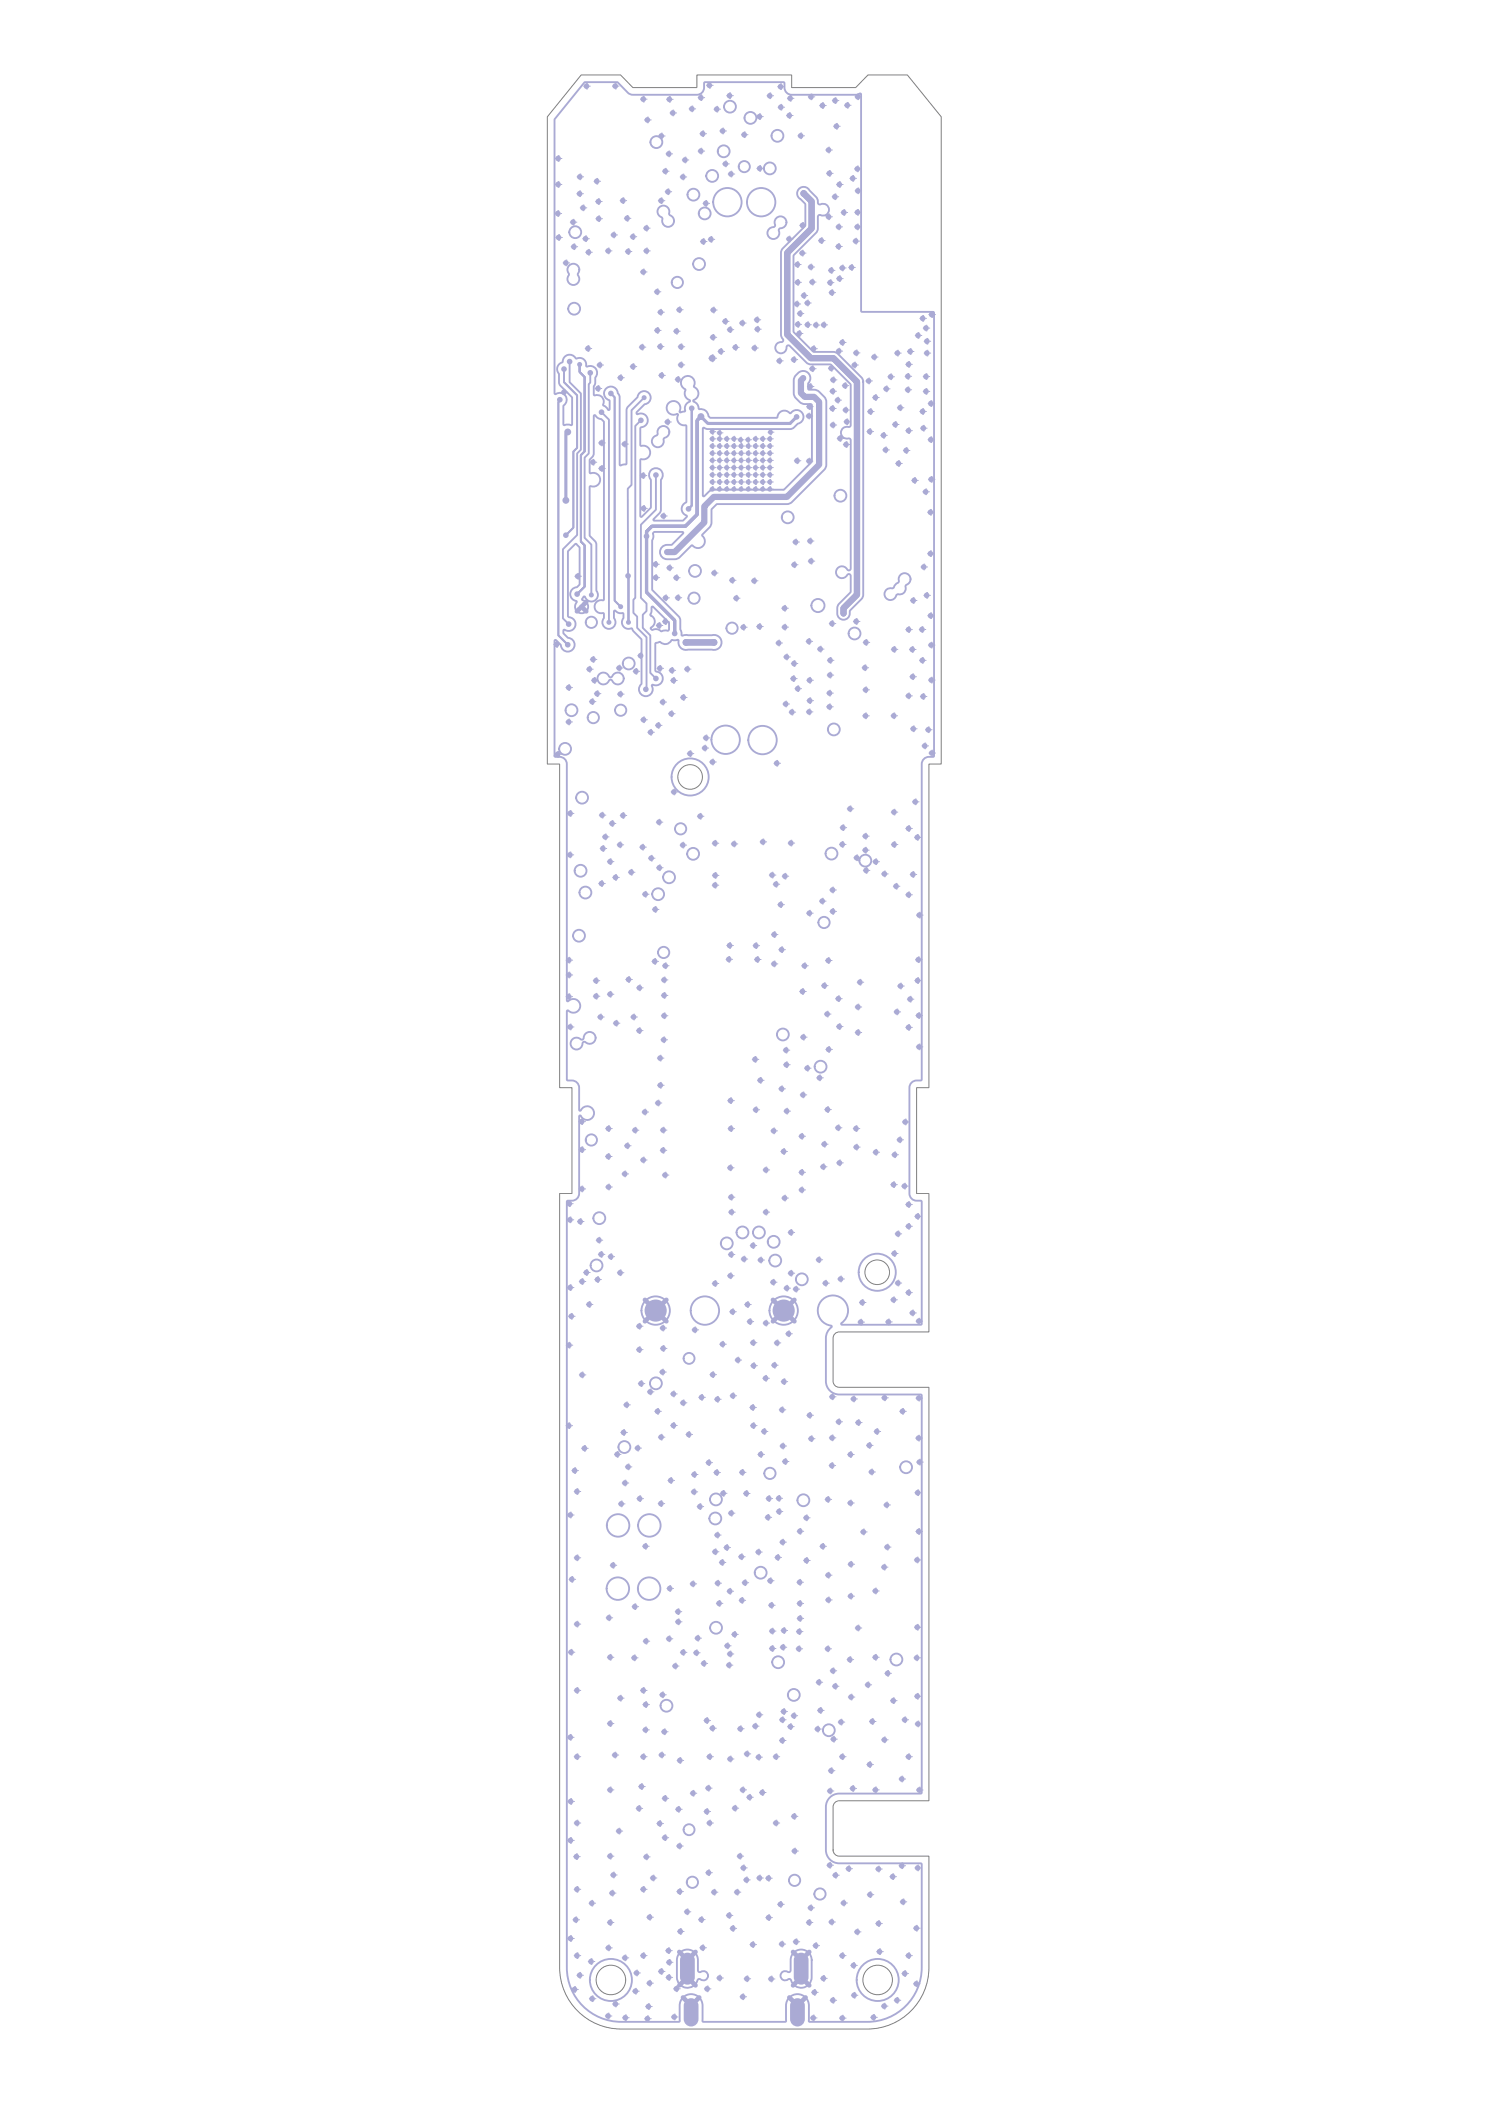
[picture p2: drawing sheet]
<svg xmlns="http://www.w3.org/2000/svg" width="210mm" height="297mm" viewBox="0 0 210 297" stroke-linecap="round" stroke-linejoin="round" font-family="sans-serif">
<defs><g id="words">
<text font-size="59.1" fill="#aaaad4" x="86.7" y="178.3">C80C81</text>
<text font-size="10.4" fill="#aaaad4" x="95.9" y="284.5">U9</text>
<g font-size="4.9" fill="#aaaad4">
<text x="83.2" y="217">JP4</text>
<text x="84.7" y="225.9">JP5</text>
</g>
<g font-size="3.3" fill="#aaaad4">
<text x="93.7" y="186.6" transform="rotate(-90 93.7 186.6)">C80x2</text>
<text x="100.6" y="186.6" transform="rotate(-90 100.6 186.6)">C80x1</text>
<text x="111.7" y="186.6" transform="rotate(-90 111.7 186.6)">C81x2</text>
</g>
<text font-size="3.2" fill="#aaaad4" x="92.7" y="225.8" transform="rotate(-90 92.7 225.8)">JP5x1</text>
<g font-size="2.1" fill="#aaaad4">
<text x="97.7" y="280.1" transform="rotate(-90 97.7 280.1)">U9x17</text>
<text x="113.8" y="280.1" transform="rotate(-90 113.8 280.1)">U9x18</text>
</g>
<text font-size="1.4" fill="#aaaad4" x="82.5" y="86.3" transform="rotate(-90 82.5 86.3)">TP12x1</text>
</g></defs>
<g fill="none" stroke="#808080" stroke-width=".14">
<path d="M82 10.6h5.5l1.8 1.8h9v-1.8h13.4v1.8h9l1.7-1.8h5.6l4.8 5.9v91.3h-1.8v45.7h-1.7v14.9h1.7v19.6h-12.6a.87 .87 0 0 0-.9 .8v6.1a.87 .87 0 0 0 .9 .9h12.6v58.3h-12.6a.87 .87 0 0 0-.9 .9v6.1a.87 .87 0 0 0 .9 .8h12.6v15.7a8.7 8.7 0 0 1-8.6 8.7h-34.8a8.7 8.7 0 0 1-8.7-8.7v-109.2h1.8v-14.9h-1.8v-45.7h-1.7v-91.3z"/>
<circle cx="97.4" cy="109.6" r="1.74"/>
<circle cx="86.2" cy="279.4" r="2.08"/>
<circle cx="123.8" cy="279.4" r="2.08"/>
</g>
<g fill="none" stroke="#aaaad4" stroke-width=".26">
<path d="M82.4 11.6h4.7l1.5 1.5 .4 .2 .3 .1h9a1.01 1.01 0 0 0 1-1v-.7l.2-.1h11l.2 .1a1.23 1.23 0 0 0 1 1.7h9l.6-.2h.1l.1 30.8h10.1l.2 .1-.1 62.7a1.73 1.73 0 0 0-1.6 .6l-.1 .4v44.5l-.1 .2a1.21 1.21 0 0 0-1.6 1v14.9l.1 .4a1.4 1.4 0 0 0 1.6 .7v17.4h-11.2l-.1-.1a2.15 2.15 0 0 0 .2-3.5 2.15 2.15 0 0 0-3.4 .8 2.15 2.15 0 0 0 1.8 3v.1l-.3 .3a1.88 1.88 0 0 0-.5 1.3l.1 6.6a1.88 1.88 0 0 0 1.8 1.4h11.5l.1 .1v56.1l-.1 .1-12 .1a1.88 1.88 0 0 0-1.4 1.8l.1 6.6a1.88 1.88 0 0 0 1.8 1.3l11.6 .1v14.6a7.7 7.7 0 0 1-7.6 7.7h-8.2l-.1-.1v-2.2a1.62 1.62 0 0 0-1.6-1.6 1.62 1.62 0 0 0-1.6 1.6v2.2l-.1 .1h-11.6l-.1-.1-.1-2.6a1.62 1.62 0 0 0-1.7-1.2 1.62 1.62 0 0 0-1.4 1.6v2.2l-.1 .1h-8.2a7.7 7.7 0 0 1-7.6-7.7v-108.1a1.73 1.73 0 0 0 1.6-.7l.1-.4v-10.9l.1-.1 .1 .1a.98 .98 0 0 0 1.6 .3 .98 .98 0 0 0-.1-1.6 .98 .98 0 0 0-1.5 .5l-.2-.1v-3.1a1.01 1.01 0 0 0-1-1h-.6l-.1-.2v-9.6v-.1h.2a.98 .98 0 0 0 1.4 0 .98 .98 0 0 0-.1-1.4 .98 .98 0 0 0-1.4 .1l-.1-.1v-33.4a1.01 1.01 0 0 0-1.1-1h-.5l-.2-.1v-16.3l.2-.1 .7 .7a.98 .98 0 0 0 1 .9 .98 .98 0 0 0 1-1 .98 .98 0 0 0-1-.9l-.6-.6v-.5a1.02 1.02 0 0 0 1.3-.1 1.02 1.02 0 0 0 .2-1.3l-.4-.3-.3-.1-.2-.2v-9l1.1-1.2 .6 .6-.1 5.2a.9 .9 0 0 1-.7 .5 1.02 1.02 0 0 0-.5 1.1 1.02 1.02 0 0 0 .9 .8 .95 .95 0 0 0 .1 1.4 .95 .95 0 0 0 1.4-.4 1.04 1.04 0 0 0-.8-1.3 .31 .31 0 0 1 .1-.3 .31 .31 0 0 1 .3 0 .94 .94 0 0 0 1.4 .4 .94 .94 0 0 0 .2-1.4v-6.5l-.1-.3-.8-1v-6.9a1.01 1.01 0 0 0 1.5-.9 1.01 1.01 0 0 0-1.5-.9v-1.9l.5-.6 .1-.3v-5.3l.1-.1h.1a1.16 1.16 0 0 0 .9 .6l.3 .4-.1 25.1a.97 .97 0 0 0-1.2 .9 .97 .97 0 0 0 1.2 .9l.1 .7a.94 .94 0 0 0 .1 1.3 .94 .94 0 0 0 1.3 0 .94 .94 0 0 0 0-1.3v-.9l.2-.1 .5 .3h.6v.7a.98 .98 0 0 0 0 1.2 .98 .98 0 0 0 1.2 .3l.3 .4 1.1 1.2v6.2a.99 .99 0 0 0-.2 1.3 .99 .99 0 0 0 1.3 .3 .99 .99 0 0 0 .3-1.4l.1-.1a1 1 0 0 0 1.5-.6 1 1 0 0 0-1-1.3l-.1-.1v-3.8l.2-.1 .5-.1a1.04 1.04 0 0 0 1.7-.3h.9a1.14 1.14 0 0 0 1.4 1.4h3.3a1.06 1.06 0 0 0 1.4-1.1 1.06 1.06 0 0 0-1.4-1h-3.6l-.6 .1-.2-.9v-1.3l-.1-.4-3.9-3.9v-6.9l.2-.4-.1-.7 .2-.1h4l.1 .2-1.7 1.6a1.19 1.19 0 0 0-1.5 1.4l.2 .3 .3 .2a2.52 2.52 0 0 0 2.2-.2l1.7-1.6a1.3 1.3 0 0 0 1.5 .1 1.07 1.07 0 0 0-.1-1.6l1.2-1.3 .2-.5v-1.8l.7-.8h10.2l.4-.3 4.6-4.5 .3-.7-.1-9.2a2.92 2.92 0 0 0-1.4-1.4h-1.1v-.9a1.02 1.02 0 0 0 0-1.4 1.02 1.02 0 0 0-1.4-.1 1.31 1.31 0 0 0-.6 1.1v2a2.02 2.02 0 0 0 2.4 1.3l.1 .2v8l-3.9 3.9h-9.9a1.69 1.69 0 0 0-1.3 .9h-.2l-.1-.1v-9.4l.1-.1 .6 .1h11.6l.4-.1 .7-.6a.99 .99 0 0 0 .6-1.6 .99 .99 0 0 0-1.6 .1 1.04 1.04 0 0 0-1.1-.3 1.04 1.04 0 0 0-.8 .9l-9.4 .1-.3-.3a1.14 1.14 0 0 0-1.3-1l-.1-.1a1.43 1.43 0 0 0-.7-1l.1-.2a.99 .99 0 0 0 .6-.9 .99 .99 0 0 0-.6-.9 .98 .98 0 0 0-.7-1.5 .98 .98 0 0 0-1.1 1.3l.6 .6a1.03 1.03 0 0 0 .6 1.5v.1a1.12 1.12 0 0 0-.7 1.4l-.6 .2-.1-.1a.98 .98 0 0 0-.7-1.5 .98 .98 0 0 0-1.1 1.2 .98 .98 0 0 0 1.4 .6l.1 .1a1.04 1.04 0 0 0 .1 1.1 1.04 1.04 0 0 0 1.1 .4v10.9a1.01 1.01 0 0 0-.6 1 1.01 1.01 0 0 0 .7 .9v.1l-.6 .6h-4l-.1-.1 1-1.3v-4.4a.99 .99 0 0 0 0-1.3 .99 .99 0 0 0-1.4 0 .99 .99 0 0 0 0 1.3v3.9l-1.3 1.3h-.1l-.1-.1v-7.9l.1-.1a1 1 0 0 0 1.3-1 1 1 0 0 0-1.3-.9l-.1-2.4 .1-.2a1.01 1.01 0 0 0 .9-1.3 1.01 1.01 0 0 0-1.4-.6l-.1-.3 1.1-1a.94 .94 0 0 0 .9-1 .94 .94 0 0 0-.9-.9 .94 .94 0 0 0-1 .9l-1.3 1.3-.2 .3v7.7l-.1 .1-.8 .2-.1-.1v-9.6l-.2-.4a.99 .99 0 0 0-.9-1.1 .99 .99 0 0 0-1.1 .9 .99 .99 0 0 0 .8 1.1v1.3l-.2 .1-.4-.5-.3-.2a1.48 1.48 0 0 0-.3-1.3 1.02 1.02 0 0 0-.9-.1l-.1-.1v-1.2a1.3 1.3 0 0 0 .2-1.2 1.03 1.03 0 0 0 0-1.3 1.03 1.03 0 0 0-1.3-.3v-.1a.96 .96 0 0 0-.4-.9 .96 .96 0 0 0-1-.1 1.01 1.01 0 0 0-1.2-.5 1.01 1.01 0 0 0-.7 1 1.03 1.03 0 0 0-.5 1.7v1.1v.4l1.8 1.8-.1 3.9-1.1-.1v-2.6a1.04 1.04 0 0 0 .3-1.5 1.04 1.04 0 0 0-1.5-.2l-.1-38.7zM80.3 37.5a.87 .87 0 0 1 1.2 0 .87 .87 0 0 1 0 1.2 .88 .88 0 0 1 0 1.3 .88 .88 0 0 1-1.2 0 .88 .88 0 0 1 0-1.3l-.1-.1a.84 .84 0 0 1 .1-1.1zM93 29.3a.85 .85 0 0 1 1-.1 .85 .85 0 0 1 .4 .9v.2a.86 .86 0 0 1 .7 1 .86 .86 0 0 1-1.1 .7 .86 .86 0 0 1-.6-1.1l-.1-.3a.84 .84 0 0 1-.3-1.3zM109.5 30.8a.85 .85 0 0 1 1.4 .3 .85 .85 0 0 1-.9 1.1l-.2 .3a.86 .86 0 0 1-.5 1.2 .86 .86 0 0 1-1.1-.8 .86 .86 0 0 1 1-.9l.1-.3a.84 .84 0 0 1 .2-.9zM112.6 26.7a.94 .94 0 0 1 1.6 .2l1.1 1.1 .1 .4a.33 .33 0 0 0 .2 .5 .87 .87 0 0 1 1.3 .7 .87 .87 0 0 1-1.3 .7l-.2 .3v1.6l-.1 .5-3.3 3.3-.1 10.7 .1 .2 2.8 2.7 2.8 .1 .4 .1 3.5 3.5 .2 .3 .1 30.3-.3 .6-1.6 1.7a.93 .93 0 0 1-.5 1.1 .93 .93 0 0 1-1.2-.4 1.96 1.96 0 0 1 .2-1.7l1.6-1.7v-2.2l-.2-.3h-.2a.86 .86 0 0 1-1.4 .4 .86 .86 0 0 1 .4-1.5 .97 .97 0 0 1 1 .6l.3-.1 .1-.2v-18.1l-.2-.2a.86 .86 0 0 1-1.2-.8 .86 .86 0 0 1 1.2-.8l.2-.3v-5.7l-.1-.1-2.7-2.8h-2.8l-.5-.1-2.5-2.5a.28 .28 0 0 0-.3 0 .28 .28 0 0 0-.1 .3 .8 .8 0 0 1-.9 .7 .8 .8 0 0 1-.7-.9 .8 .8 0 0 1 .9-.6l.2-.3-.3-.8v-11.5l.2-.7 3.2-3.1v-3l-.7-.8a.93 .93 0 0 1-.3-1.4zM79 56.4l-.2 .3v33l1.3 1.3M79.6 52.1v1.8l1.8 1.9v7.4l-.5 .5v10.8l-1.1 1M80.4 51v2.9l1.5 1.6v8l-.5 .5v11.5l-2 2v9.8l.8 .8M81.8 51.4v1.1l.7 .7v10.5l-.6 .5v12.2l.6 .6v5.8l-1.1 1M83.3 52.6v1.4l-.2 .2v9.8l-.6 .6v11.3l.9 .9v7.2M84.9 58.2l1 1v28.6M86.2 55.5l.5 .5v28.8l.9 .8"/>
<path d="M90.4 59.3l-.8 .8v24.3l-.2 .2v1.9l.5 .5v1.6l1.3 1.3v7.3l-.1 .1M90.9 56.1l-1.8 1.8v10.5l-.5 .6 .1 18.8M92.5 67v4.9l-2.1 2.1v10.4l.8 .8v1l-.5 .5v1.9l1 1.1v5.3l.8 .7M93 60.4a.86 .86 0 0 1 1.4 .3 .86 .86 0 0 1-.7 1.2l-.1 .1a.84 .84 0 0 1-.6 1.1 .84 .84 0 0 1-1-.6 .84 .84 0 0 1 .6-1l.1-.1 .1-.3a.84 .84 0 0 1 .2-.7zM84.5 95.2a.89 .89 0 0 1 1.5 .3h.3a.85 .85 0 0 1 1-.6 .85 .85 0 0 1 .6 1.1 .85 .85 0 0 1-1.1 .5l-.4-.4a.26 .26 0 0 0-.3-.2 .26 .26 0 0 0-.2 .2 .84 .84 0 0 1-1.2 .4 .84 .84 0 0 1-.2-1.3zM91.9 85.6h.2l2.3 2.3-.1 1-1 .2a1.11 1.11 0 0 0-1.3-.2l-.2-.3a1.02 1.02 0 0 0 .6-.9 1.02 1.02 0 0 0-.7-.9l.2-.4zM127 81.1a.86 .86 0 0 1 1.4 .3 .86 .86 0 0 1-.6 1.2l-.1 .2a.89 .89 0 0 1-.2 .9 .89 .89 0 0 1-.9 .2h-.1a.86 .86 0 0 1-1 .8 .86 .86 0 0 1-.7-1.1 .86 .86 0 0 1 1.1-.6l.5-.6 .4-.2v-.3a.84 .84 0 0 1 .2-.8z"/>
<circle cx="103" cy="15.1" r=".84"/>
<circle cx="105.9" cy="16.6" r=".84"/>
<circle cx="109.7" cy="19.2" r=".84"/>
<circle cx="81.1" cy="32.8" r=".84"/>
<circle cx="92.6" cy="20.1" r=".84"/>
<circle cx="95.5" cy="39.9" r=".79"/>
<circle cx="97.8" cy="27.5" r=".84"/>
<circle cx="98.6" cy="37.3" r=".84"/>
<circle cx="99.4" cy="30.1" r=".84"/>
<circle cx="100.5" cy="24.8" r=".84"/>
<circle cx="102.1" cy="21.4" r=".84"/>
<circle cx="102.6" cy="28.5" r="2"/>
<circle cx="105" cy="23.5" r=".79"/>
<circle cx="107.4" cy="28.5" r="2"/>
<circle cx="108.6" cy="23.8" r=".84"/>
<circle cx="81" cy="43.6" r=".84"/>
<circle cx="111.1" cy="73" r=".84"/>
<circle cx="118.6" cy="70" r=".84"/>
<circle cx="83.4" cy="87.8" r=".79"/>
<circle cx="88.7" cy="93.6" r=".84"/>
<circle cx="97.9" cy="84.4" r=".79"/>
<circle cx="98" cy="80.6" r=".84"/>
<circle cx="103.3" cy="88.6" r=".79"/>
<circle cx="115.4" cy="85.4" r=".93"/>
<circle cx="120.5" cy="89.4" r=".84"/>
<circle cx="79.7" cy="105.7" r=".84"/>
<circle cx="80.6" cy="100.2" r=".84"/>
<circle cx="82.1" cy="112.6" r=".84"/>
<circle cx="83.7" cy="101.3" r=".79"/>
<circle cx="87.6" cy="100.2" r=".79"/>
<circle cx="96" cy="117" r=".79"/>
<circle cx="97.4" cy="109.6" r="2.62"/>
<circle cx="102.4" cy="104.4" r="2"/>
<circle cx="107.6" cy="104.4" r="2"/>
<circle cx="117.6" cy="102.9" r=".84"/>
<circle cx="93.6" cy="134.4" r=".79"/>
<circle cx="97.8" cy="120.5" r=".84"/>
<circle cx="116.2" cy="130.2" r=".79"/>
<circle cx="117.3" cy="120.5" r=".84"/>
<circle cx="83.4" cy="160.9" r=".79"/>
<circle cx="92.5" cy="195.2" r=".84"/>
<circle cx="97.2" cy="191.7" r=".77"/>
<circle cx="87.2" cy="215.3" r="1.59"/>
<circle cx="88.1" cy="204.2" r=".84"/>
<circle cx="91.6" cy="215.3" r="1.59"/>
<circle cx="100.9" cy="214.3" r=".84"/>
<circle cx="101" cy="211.6" r=".84"/>
<circle cx="108.6" cy="207.9" r=".79"/>
<circle cx="113.3" cy="211.7" r=".84"/>
<circle cx="127.8" cy="207" r=".84"/>
<circle cx="87.2" cy="224.2" r="1.59"/>
<circle cx="101" cy="229.7" r=".84"/>
<circle cx="107.3" cy="221.9" r=".84"/>
<circle cx="109.8" cy="234.6" r=".84"/>
<circle cx="112" cy="239.2" r=".84"/>
<circle cx="126.4" cy="234.2" r=".84"/>
<circle cx="94" cy="240.7" r=".84"/>
<circle cx="97.2" cy="258.2" r=".77"/>
<circle cx="116.9" cy="244.2" r=".84"/>
<circle cx="86.2" cy="279.4" r="2.97"/>
<circle cx="97.7" cy="265.6" r=".79"/>
<circle cx="112.1" cy="265.3" r=".79"/>
<circle cx="115.7" cy="267.3" r=".79"/>
<circle cx="123.8" cy="279.4" r="2.97"/>
</g>
<path d="M96.3 281.9l.5 .4M98.6 281.9l-.4 .4M111.4 281.9l.4 .4M113.6 281.9l-.4 .4" fill="none" stroke="#aaaad4" stroke-width=".66"/>
<g fill="none" stroke="#aaaad4" stroke-width=".14">
<path d="M82.3 12.2h.1M82.7 12.6h.1M82.7 11.8h.1M83.1 12.2h.1M86.4 12.2h.1M86.8 12.5h.1M86.8 11.8h.1M87.2 12.2h.1M90.3 14h.1M90.7 14.4h.1M90.7 13.6h.1M90.9 16.9h.1"/>
<path d="M91.1 14h.1M91.3 17.3h.1M91.3 16.5h.1M91.7 16.9h.1M92.9 19.2h.1M93.3 18.8h.1M93.3 19.6h.1M93.7 19.2h.1M94 14h.1M94.4 14.4h.1M94.4 13.6h.1M94.5 15.9h.1"/>
<path d="M94.8 14h.1M94.9 16.3h.1M94.9 15.5h.1M95.3 15.9h.1M97.2 15.4h.1M97.6 15.8h.1M97.6 15h.1M98 15.4h.1M98.5 13.8h.1M98.7 18.9h.1M98.9 14.2h.1M98.9 13.4h.1"/>
<path d="M99.1 19.3h.1M99.1 18.5h.1M99.3 13.8h.1M99.5 18.9h.1M99.7 12h.1M100.1 12.4h.1M100.1 11.6h.1M100.5 12h.1M100.7 15.4h.1M101.1 15.8h.1M101.1 15h.1M101.5 15.4h.1"/>
<path d="M101.5 18.5h.1M101.9 18.9h.1M101.9 18.1h.1M102.3 18.5h.1M102.5 13.5h.1M102.9 13.9h.1M102.9 13.1h.1M103.3 13.5h.1M104.6 19h.1M105 19.4h.1M105 18.6h.1M105.4 19h.1"/>
<path d="M106.7 16.5h.1M107.1 16.9h.1M107.1 16.1h.1M107.5 16.5h.1M108.2 13.5h.1M108.6 13.9h.1M108.6 13.1h.1M109 13.5h.1M109.7 12.2h.1M109.7 15.1h.1M110.1 12.6h.1M110.1 11.8h.1"/>
<path d="M110.1 15.5h.1M110.1 14.7h.1M110.5 12.2h.1M110.5 15.1h.1M110.9 16.3h.1M111.1 13.9h.1M111.3 16.7h.1M111.3 15.9h.1M111.5 14.3h.1M111.5 13.5h.1M111.7 16.3h.1M111.9 13.9h.1"/>
<path d="M112.6 19.2h.1M112.9 19.6h.1M112.9 18.8h.1M113.3 19.2h.1M114 13.7h.1M114.4 14.1h.1M114.4 13.3h.1M114.8 13.7h.1M115.6 14.9h.1M116 15.3h.1M116 14.5h.1M116.4 14.9h.1"/>
<path d="M117.4 14.2h.1M117.6 17.8h.1M117.8 14.6h.1M117.8 13.8h.1M118 18.2h.1M118 17.4h.1M118.2 14.2h.1M118.4 17.8h.1M119.1 14.9h.1M119.5 15.3h.1M119.5 14.5h.1M119.9 14.9h.1"/>
<path d="M120.6 13.7h.1M121 14.1h.1M121 13.3h.1M121.4 13.7h.1M78.3 30.1h.1M78.3 26h.1M78.3 22.4h.1M78.4 33.5h.1M78.7 30.5h.1M78.7 29.7h.1M78.7 26.4h.1M78.7 25.6h.1"/>
<path d="M78.7 22.8h.1M78.7 22h.1M78.8 33.9h.1M78.8 33.1h.1M79.1 30.1h.1M79.1 26h.1M79.1 22.4h.1M79.2 33.5h.1M79.4 37.1h.1M79.8 37.5h.1M79.8 36.7h.1M80.2 37.1h.1"/>
<path d="M80.4 31.4h.1M80.6 34.8h.1M80.8 31.7h.1M80.8 31h.1M81 35.2h.1M81 34.4h.1M81.2 31.4h.1M81.3 34.8h.1M81.4 27.3h.1M81.4 25h.1M81.8 27.7h.1M81.8 26.9h.1"/>
<path d="M81.8 25.4h.1M81.8 24.6h.1M81.8 29.3h.1M82.2 27.3h.1M82.2 25h.1M82.2 33.7h.1M82.2 29.7h.1M82.2 28.9h.1M82.6 34.1h.1M82.6 33.3h.1M82.6 35.6h.1M82.6 29.3h.1"/>
<path d="M83 33.7h.1M83 36h.1M83 35.2h.1M83.4 35.6h.1M83.8 25.6h.1M84 28.4h.1M84.1 30.9h.1M84.2 26h.1M84.2 25.2h.1M84.4 28.8h.1M84.4 28h.1M84.5 31.3h.1"/>
<path d="M84.5 30.5h.1M84.6 25.6h.1M84.8 28.4h.1M84.8 30.9h.1M85.4 35.4h.1M85.8 35.8h.1M85.8 35h.1M86.2 33.2h.1M86.2 35.4h.1M86.6 33.6h.1M86.6 32.8h.1M87 33.2h.1"/>
<path d="M87.5 28.3h.1M87.9 28.7h.1M87.9 27.9h.1M88.1 30.8h.1M88.2 35.5h.1M88.3 28.3h.1M88.5 31.2h.1M88.5 30.4h.1M88.6 35.9h.1M88.6 35.1h.1M88.9 30.8h.1M88.9 33.4h.1"/>
<path d="M89 35.5h.1M89.3 33.8h.1M89.3 33h.1M89.7 33.4h.1M90.3 38.4h.1M90.7 38.8h.1M90.7 38h.1M90.8 32.2h.1M90.8 35.4h.1M91.1 38.4h.1M91.2 32.6h.1M91.2 31.8h.1"/>
<path d="M91.2 35.8h.1M91.2 35h.1M91.6 32.2h.1M91.6 35.4h.1M92.9 28.3h.1M93.3 28.7h.1M93.3 27.9h.1M93.5 24.2h.1M93.7 28.3h.1M93.8 27.1h.1M93.8 24.6h.1M93.8 23.8h.1"/>
<path d="M93.9 21.7h.1M94.2 27.5h.1M94.2 26.7h.1M94.2 24.2h.1M94.3 22.1h.1M94.3 21.3h.1M94.6 27.1h.1M94.7 21.7h.1M95.9 25h.1M96.2 22.6h.1M96.3 25.4h.1M96.3 24.6h.1"/>
<path d="M96.6 23h.1M96.6 22.2h.1M96.7 25h.1M97 22.6h.1M98.5 21.3h.1M98.8 34.1h.1M98.9 21.7h.1M98.9 20.9h.1M99.2 28.7h.1M99.2 34.5h.1M99.2 33.7h.1M99.3 21.3h.1"/>
<path d="M99.6 29.1h.1M99.6 28.3h.1M99.6 34.1h.1M99.9 33.8h.1M100 28.7h.1M100.3 34.2h.1M100.3 33.4h.1M100.7 33.8h.1M101.9 23.1h.1M102.3 23.5h.1M102.3 22.7h.1M102.7 24.6h.1"/>
<path d="M102.7 23.1h.1M103.1 25h.1M103.1 24.2h.1M103.5 24.6h.1M106.8 23.8h.1M107.2 24.2h.1M107.2 23.4h.1M107.6 23.8h.1M110.9 33.7h.1M111.3 33.3h.1M111.3 34.1h.1M111.7 33.7h.1"/>
<path d="M112.1 37.3h.1M112.1 39.8h.1M112.5 37.7h.1M112.5 36.9h.1M112.5 39.4h.1M112.8 35.7h.1M112.8 31.8h.1M112.9 37.3h.1M112.9 39.8h.1M113.2 36.1h.1M113.2 35.3h.1M113.2 31.4h.1"/>
<path d="M113.2 32.2h.1M113.6 35.7h.1M114 37.7h.1M114.2 39.8h.1M114.4 38.1h.1M114.4 37.3h.1M114.6 39.4h.1M114.8 37.7h.1M115 39.8h.1M115.5 34h.1M115.9 34.4h.1M115.9 33.6h.1"/>
<path d="M116.3 34h.1M116.5 21.2h.1M116.5 30.6h.1M116.6 24.5h.1M116.7 39.9h.1M116.9 38.2h.1M116.9 21.6h.1M116.9 20.8h.1M116.9 31h.1M116.9 30.2h.1M117 24.9h.1M117 24.1h.1"/>
<path d="M117.1 39.5h.1M117.2 38.6h.1M117.2 37.8h.1M117.3 21.2h.1M117.3 30.6h.1M117.4 27.8h.1M117.4 24.5h.1M117.5 39.9h.1M117.6 38.2h.1M117.8 28.2h.1M117.8 27.4h.1M117.9 34.8h.1"/>
<path d="M117.9 32h.1M118 26h.1M118 39.3h.1M118.2 27.8h.1M118.3 35.2h.1M118.3 34.4h.1M118.3 32.4h.1M118.3 31.6h.1M118.4 26.4h.1M118.4 25.6h.1M118.4 39.7h.1M118.4 38.9h.1"/>
<path d="M118.4 37.8h.1M118.6 30h.1M118.7 34.8h.1M118.7 32h.1M118.8 26h.1M118.8 39.3h.1M118.8 38.2h.1M118.8 37.4h.1M119 30.4h.1M119 29.6h.1M119.2 37.8h.1M119.4 30h.1"/>
<path d="M119.7 37.7h.1M119.9 25.2h.1M120.1 38.1h.1M120.1 37.3h.1M120.3 25.6h.1M120.3 24.8h.1M120.3 34h.1M120.5 37.7h.1M120.5 32h.1M120.5 23.8h.1M120.6 30h.1M120.6 26.9h.1"/>
<path d="M120.7 25.2h.1M120.7 34.4h.1M120.7 33.6h.1M120.9 32.4h.1M120.9 31.6h.1M120.9 24.2h.1M120.9 23.4h.1M121 30.4h.1M121 29.6h.1M121 27.3h.1M121 26.5h.1M121.1 34h.1"/>
<path d="M121.3 32h.1M121.3 23.8h.1M121.4 30h.1M121.4 26.9h.1M79.2 55.3h.1M79.6 54.9h.1M79.6 55.7h.1M80 55.3h.1M82.5 49.2h.1M82.9 49.6h.1M82.9 48.8h.1M83.3 49.2h.1"/>
<path d="M84 54.8h.1M84.2 51.5h.1M84.4 55.2h.1M84.4 54.4h.1M84.6 51.9h.1M84.6 51.1h.1M84.8 54.8h.1M85 51.5h.1M87.1 53.3h.1M87.5 53.7h.1M87.5 52.9h.1M87.9 53.3h.1"/>
<path d="M88.9 51.7h.1M89.3 52.1h.1M89.3 51.3h.1M89.7 51.7h.1M90.2 49h.1M90.6 49.4h.1M90.6 48.6h.1M91 49h.1M92.3 41.2h.1M92.3 46.6h.1M92.7 41.6h.1M92.7 40.8h.1"/>
<path d="M92.7 47h.1M92.7 46.2h.1M92.7 48.9h.1M92.8 44.1h.1M92.9 53h.1M93.1 41.2h.1M93.1 46.6h.1M93.1 49.3h.1M93.1 48.5h.1M93.2 44.5h.1M93.2 43.7h.1M93.3 53.4h.1"/>
<path d="M93.3 52.6h.1M93.5 48.9h.1M93.6 44.1h.1M93.7 53h.1M93.8 59.5h.1M94.2 59.9h.1M94.2 59.1h.1M94.6 59.5h.1M95 46.7h.1M95.2 53.5h.1M95.4 47.1h.1M95.4 46.3h.1"/>
<path d="M95.4 43.7h.1M95.6 53.9h.1M95.6 53.1h.1M95.7 48.9h.1M95.7 51.5h.1M95.8 46.7h.1M95.8 44.1h.1M95.8 43.3h.1M96 53.5h.1M96.1 49.3h.1M96.1 48.5h.1M96.1 51.9h.1"/>
<path d="M96.1 51.1h.1M96.2 43.7h.1M96.5 48.9h.1M96.5 51.5h.1M100 50.6h.1M100.2 47.6h.1M100.2 43.7h.1M100.5 51h.1M100.5 50.1h.1M100.6 48h.1M100.6 47.2h.1M100.6 44.1h.1"/>
<path d="M100.6 43.4h.1M101 50.6h.1M101 47.6h.1M101 43.7h.1M101.3 49.6h.1M101.7 50h.1M101.7 49.2h.1M101.9 45.3h.1M102.1 49.6h.1M102.3 45.7h.1M102.3 45h.1M102.6 46.5h.1"/>
<path d="M102.7 45.3h.1M103 46.9h.1M103 46.1h.1M103.3 49h.1M103.4 46.5h.1M103.7 49.4h.1M103.7 48.6h.1M104.1 49h.1M104.3 45.6h.1M104.7 46h.1M104.7 45.2h.1M105.1 45.6h.1"/>
<path d="M106 49.1h.1M106.4 45.1h.1M106.4 49.5h.1M106.4 48.7h.1M106.5 46.5h.1M106.8 45.5h.1M106.8 44.7h.1M106.8 49.1h.1M106.8 46.9h.1M106.8 46.1h.1M107.2 45.1h.1M107.2 46.5h.1"/>
<path d="M109.5 50.9h.1M109.9 51.3h.1M109.9 50.5h.1M110.3 50.9h.1M111.6 50.7h.1M112 51.1h.1M112 50.3h.1M112 42.9h.1M112.1 45.8h.1M112.3 47.1h.1M112.4 50.7h.1M112.4 43.3h.1"/>
<path d="M112.4 42.5h.1M112.5 44.2h.1M112.5 40.2h.1M112.5 46.2h.1M112.5 45.4h.1M112.7 47.5h.1M112.7 46.7h.1M112.8 42.9h.1M112.9 44.6h.1M112.9 43.9h.1M112.9 45.8h.1M113 41.7h.1"/>
<path d="M113.1 47.1h.1M113.3 44.2h.1M113.4 42.1h.1M113.4 41.3h.1M113.5 42.8h.1M113.5 45.8h.1M113.7 58.7h.1M113.8 57.4h.1M113.8 41.7h.1M113.9 54.6h.1M113.9 43.2h.1M113.9 42.4h.1"/>
<path d="M113.9 46.2h.1M113.9 45.4h.1M114.1 59.1h.1M114.1 58.3h.1M114.2 57.8h.1M114.2 57h.1M114.2 52h.1M114.3 54.9h.1M114.3 54.2h.1M114.3 42.8h.1M114.3 45.8h.1M114.4 49.2h.1"/>
<path d="M114.5 58.7h.1M114.6 57.4h.1M114.6 40.2h.1M114.6 52.4h.1M114.6 51.6h.1M114.7 54.6h.1M114.7 45.9h.1M114.8 48.8h.1M114.8 49.6h.1M115 52h.1M115.1 46.3h.1M115.1 45.5h.1"/>
<path d="M115.2 49.2h.1M115.5 45.9h.1M115.8 45.8h.1M116.2 46.2h.1M116.2 45.4h.1M116.6 45.8h.1M116.8 52h.1M116.9 41.3h.1M117 57.6h.1M117.1 55.2h.1M117.1 60h.1M117.1 40.3h.1"/>
<path d="M117.1 53.6h.1M117.2 52.4h.1M117.2 51.6h.1M117.3 41.7h.1M117.3 40.9h.1M117.4 58h.1M117.4 57.2h.1M117.5 55.6h.1M117.5 54.8h.1M117.5 59.6h.1M117.5 54h.1M117.5 53.2h.1"/>
<path d="M117.6 52h.1M117.7 41.3h.1M117.8 56.5h.1M117.8 57.6h.1M117.9 55.2h.1M117.9 60h.1M117.9 53.6h.1M117.9 49.5h.1M118.2 56.9h.1M118.2 56.1h.1M118.3 49.2h.1M118.3 49.9h.1"/>
<path d="M118.4 48.3h.1M118.6 56.5h.1M118.7 49.5h.1M118.8 54.4h.1M118.8 48.7h.1M118.8 47.9h.1M118.9 57.9h.1M119.1 59.5h.1M119.2 54.8h.1M119.2 54h.1M119.2 48.3h.1M119.3 58.3h.1"/>
<path d="M119.3 57.5h.1M119.4 59.9h.1M119.4 59.1h.1M119.6 54.4h.1M119.7 57.9h.1M119.8 59.5h.1M120.1 51.5h.1M120.4 49.8h.1M120.5 51.9h.1M120.5 51.1h.1M120.8 50.2h.1M120.8 49.4h.1"/>
<path d="M120.9 51.5h.1M121.2 49.8h.1M122.1 53.8h.1M122.4 58.1h.1M122.5 54.2h.1M122.5 53.4h.1M122.8 58.5h.1M122.8 57.7h.1M122.9 50.4h.1M122.9 53.8h.1M123.1 56.1h.1M123.2 58.1h.1"/>
<path d="M123.3 50.8h.1M123.3 50h.1M123.5 56.5h.1M123.5 55.7h.1M123.7 50.4h.1M123.9 56.1h.1M124.6 54.9h.1M125 55.3h.1M125 54.5h.1M125.2 53.2h.1M125.4 54.9h.1M125.6 53.6h.1"/>
<path d="M125.6 52.8h.1M125.9 59.9h.1M126 53.2h.1M126.2 49.8h.1M126.3 59.5h.1M126.6 57.5h.1M126.6 50.2h.1M126.6 49.4h.1M126.7 59.9h.1M127 57.9h.1M127 57.1h.1M127 49.8h.1"/>
<path d="M127.4 57.5h.1M127.7 53.1h.1M127.7 55h.1M127.8 51.4h.1M128 49.6h.1M128.1 53.5h.1M128.1 52.7h.1M128.1 55.4h.1M128.1 54.6h.1M128.2 51.8h.1M128.2 51h.1M128.4 50h.1"/>
<path d="M128.4 49.2h.1M128.5 53.1h.1M128.5 55h.1M128.6 51.4h.1M128.8 49.6h.1M129.1 47.3h.1M129.5 47.7h.1M129.5 46.9h.1M129.8 58.1h.1M129.8 44.9h.1M129.9 47.3h.1M130.1 58.5h.1"/>
<path d="M130.1 57.7h.1M130.2 45.3h.1M130.2 44.5h.1M130.2 53.1h.1M130.2 55.2h.1M130.2 46.3h.1M130.4 49.8h.1M130.4 48.2h.1M130.5 58.1h.1M130.6 44.9h.1M130.6 53.5h.1M130.6 52.7h.1"/>
<path d="M130.6 55.6h.1M130.6 54.8h.1M130.6 46.7h.1M130.6 45.9h.1M130.8 50.2h.1M130.8 49.4h.1M130.8 48.6h.1M130.8 47.8h.1M130.9 56.9h.1M131 53.1h.1M131 55.2h.1M131 46.3h.1"/>
<path d="M131 44.4h.1M131.1 49.8h.1M131.1 48.2h.1M131.3 57.3h.1M131.3 56.5h.1M131.4 44.8h.1M131.4 44h.1M131.7 56.9h.1M131.8 44.4h.1M83.2 65.2h.1M83.6 65.6h.1M83.6 64.8h.1"/>
<path d="M84 65.2h.1M84.5 62.5h.1M84.5 66.1h.1M84.8 62.9h.1M84.8 62.1h.1M84.9 66.5h.1M84.9 65.7h.1M85.2 62.5h.1M85.2 66.1h.1M87.7 62.7h.1M88.1 63.1h.1M88.1 62.3h.1"/>
<path d="M88.5 62.7h.1M90.3 67.1h.1M90.4 71.7h.1M90.7 67.5h.1M90.7 66.7h.1M90.8 72.1h.1M90.8 71.3h.1M91.1 67.1h.1M91.2 71.7h.1M92.1 79.6h.1M92.5 79.2h.1M92.9 79.6h.1"/>
<path d="M93.2 72.8h.1M93.6 73.2h.1M93.6 72.4h.1M94 72.8h.1M94.4 79.7h.1M100.1 65h.1M100.1 64h.1M100.1 62.9h.1M100.1 61.9h.1M100.1 60.9h.1M100.1 66h.1M100.1 67h.1"/>
<path d="M100.1 68h.1M100.1 69h.1M100.5 65.3h.1M100.5 64.6h.1M100.5 64.3h.1M100.5 63.6h.1M100.5 63.3h.1M100.5 62.6h.1M100.5 62.3h.1M100.5 61.6h.1M100.5 61.3h.1M100.5 60.6h.1"/>
<path d="M100.5 66.3h.1M100.5 65.6h.1M100.5 67.4h.1M100.5 66.6h.1M100.5 68.4h.1M100.5 67.7h.1M100.5 68.7h.1M100.8 65h.1M100.8 64h.1M100.8 62.9h.1M100.8 61.9h.1M100.8 60.9h.1"/>
<path d="M100.8 66h.1M100.8 67h.1M100.8 68h.1M100.8 69h.1M101.1 65h.1M101.1 64h.1M101.1 62.9h.1M101.1 61.9h.1M101.1 68h.1M101.1 69h.1M101.1 67h.1M101.1 66h.1"/>
<path d="M101.1 61.1h.1M101.5 65.3h.1M101.5 64.6h.1M101.5 64.3h.1M101.5 63.6h.1M101.5 63.3h.1M101.5 62.6h.1M101.5 62.3h.1M101.5 61.6h.1M101.5 68.4h.1M101.5 67.7h.1M101.5 68.7h.1"/>
<path d="M101.5 67.4h.1M101.5 66.6h.1M101.5 66.3h.1M101.5 65.6h.1M101.5 61.4h.1M101.5 60.7h.1M101.8 65h.1M101.8 64h.1M101.8 62.9h.1M101.8 61.9h.1M101.8 68h.1M101.8 69h.1"/>
<path d="M101.8 67h.1M101.8 66h.1M101.8 61.1h.1M102.2 65h.1M102.2 64h.1M102.2 62.9h.1M102.2 61.9h.1M102.2 68h.1M102.2 69h.1M102.2 67h.1M102.2 66h.1M102.5 65.3h.1"/>
<path d="M102.5 64.6h.1M102.5 64.3h.1M102.5 63.6h.1M102.5 63.3h.1M102.5 62.6h.1M102.5 62.3h.1M102.5 61.6h.1M102.5 68.4h.1M102.5 67.7h.1M102.5 68.7h.1M102.5 67.4h.1M102.5 66.6h.1"/>
<path d="M102.5 66.3h.1M102.5 65.6h.1M102.9 65h.1M102.9 64h.1M102.9 62.9h.1M102.9 61.9h.1M102.9 68h.1M102.9 69h.1M102.9 67h.1M102.9 66h.1M103.2 65h.1M103.2 64h.1"/>
<path d="M103.2 62.9h.1M103.2 61.9h.1M103.2 68h.1M103.2 69h.1M103.2 67h.1M103.2 66h.1M103.5 65.3h.1M103.5 64.6h.1M103.5 64.3h.1M103.5 63.6h.1M103.5 63.3h.1M103.5 62.6h.1"/>
<path d="M103.5 62.3h.1M103.5 61.6h.1M103.5 68.4h.1M103.5 67.7h.1M103.5 68.7h.1M103.5 67.4h.1M103.5 66.6h.1M103.5 66.3h.1M103.5 65.6h.1M103.9 65h.1M103.9 64h.1M103.9 62.9h.1"/>
<path d="M103.9 61.9h.1M103.9 68h.1M103.9 69h.1M103.9 67h.1M103.9 66h.1M104.1 62.1h.1M104.2 65h.1M104.2 64h.1M104.2 62.9h.1M104.2 68h.1M104.2 69h.1M104.2 67h.1"/>
<path d="M104.2 66h.1M104.5 62.4h.1M104.5 61.7h.1M104.5 65.3h.1M104.5 64.6h.1M104.5 64.3h.1M104.5 63.6h.1M104.5 63.3h.1M104.5 62.6h.1M104.5 68.4h.1M104.5 67.7h.1M104.5 68.7h.1"/>
<path d="M104.5 67.4h.1M104.5 66.6h.1M104.5 66.3h.1M104.5 65.6h.1M104.8 62.1h.1M104.9 65h.1M104.9 64h.1M104.9 62.9h.1M104.9 68h.1M104.9 69h.1M104.9 67h.1M104.9 66h.1"/>
<path d="M105.2 62.1h.1M105.2 64h.1M105.2 62.9h.1M105.2 68h.1M105.2 69h.1M105.2 67h.1M105.2 66h.1M105.2 65h.1M105.5 62.4h.1M105.5 61.7h.1M105.5 64.3h.1M105.5 63.6h.1"/>
<path d="M105.5 63.3h.1M105.5 62.6h.1M105.5 68.4h.1M105.5 67.7h.1M105.5 68.7h.1M105.5 67.4h.1M105.5 66.6h.1M105.5 66.3h.1M105.5 65.6h.1M105.5 65.3h.1M105.5 64.6h.1M105.9 62.1h.1"/>
<path d="M105.9 64h.1M105.9 62.9h.1M105.9 68h.1M105.9 69h.1M105.9 67h.1M105.9 66h.1M105.9 65h.1M106.2 64h.1M106.2 62.9h.1M106.2 61.9h.1M106.2 68h.1M106.2 69h.1"/>
<path d="M106.2 67h.1M106.2 66h.1M106.2 65h.1M106.6 64.3h.1M106.6 63.6h.1M106.6 63.3h.1M106.6 62.6h.1M106.6 62.3h.1M106.6 61.6h.1M106.6 68.4h.1M106.6 67.7h.1M106.6 68.7h.1"/>
<path d="M106.6 67.4h.1M106.6 66.6h.1M106.6 66.3h.1M106.6 65.6h.1M106.6 65.3h.1M106.6 64.6h.1M106.9 64h.1M106.9 62.9h.1M106.9 61.9h.1M106.9 68h.1M106.9 69h.1M106.9 67h.1"/>
<path d="M106.9 66h.1M106.9 65h.1M107.2 64h.1M107.2 62.9h.1M107.2 61.9h.1M107.2 68h.1M107.2 69h.1M107.2 67h.1M107.2 66h.1M107.2 65h.1M107.6 64.3h.1M107.6 63.6h.1"/>
<path d="M107.6 63.3h.1M107.6 62.6h.1M107.6 62.3h.1M107.6 61.6h.1M107.6 68.4h.1M107.6 67.7h.1M107.6 68.7h.1M107.6 67.4h.1M107.6 66.6h.1M107.6 66.3h.1M107.6 65.6h.1M107.6 65.3h.1"/>
<path d="M107.6 64.6h.1M107.9 64h.1M107.9 62.9h.1M107.9 61.9h.1M107.9 68h.1M107.9 69h.1M107.9 67h.1M107.9 66h.1M107.9 65h.1M108.2 64h.1M108.2 62.9h.1M108.2 61.9h.1"/>
<path d="M108.2 68h.1M108.2 69h.1M108.2 67h.1M108.2 66h.1M108.2 65h.1M108.3 61h.1M108.6 64.3h.1M108.6 63.6h.1M108.6 63.3h.1M108.6 62.6h.1M108.6 62.3h.1M108.6 61.6h.1"/>
<path d="M108.6 68.4h.1M108.6 67.7h.1M108.6 68.7h.1M108.6 67.4h.1M108.6 66.6h.1M108.6 66.3h.1M108.6 65.6h.1M108.6 65.3h.1M108.6 64.6h.1M108.7 61.3h.1M108.7 60.6h.1M108.9 64h.1"/>
<path d="M108.9 62.9h.1M108.9 61.9h.1M108.9 68h.1M108.9 69h.1M108.9 67h.1M108.9 66h.1M108.9 65h.1M109 61h.1M111.6 79.7h.1M111.8 76.5h.1M112 79.3h.1M112 65h.1"/>
<path d="M112.2 76.9h.1M112.2 76.1h.1M112.4 79.7h.1M112.4 65.4h.1M112.4 64.6h.1M112.6 76.5h.1M112.8 65h.1M113.7 65.1h.1M113.9 76.3h.1M114 79.2h.1M114.1 65.5h.1M114.1 64.7h.1"/>
<path d="M114.3 76.7h.1M114.3 75.9h.1M114.4 79.6h.1M114.4 78.8h.1M114.5 65.1h.1M114.7 76.3h.1M114.8 79.2h.1M117.5 60.4h.1M118.1 61.9h.1M118.5 62.3h.1M118.5 61.5h.1M118.9 61.9h.1"/>
<path d="M119 62.7h.1M119.3 63.1h.1M119.3 62.3h.1M119.7 62.7h.1M122.3 60.9h.1M122.7 61.3h.1M122.7 60.5h.1M123.1 60.9h.1M124.2 61.4h.1M124.5 63.5h.1M124.6 61.8h.1M124.6 61h.1"/>
<path d="M124.9 63.9h.1M124.9 63.1h.1M125 61.4h.1M125.3 63.5h.1M126.3 60.3h.1M126.3 65.4h.1M126.7 65.8h.1M126.7 65h.1M127.1 65.4h.1M127.4 63.6h.1M127.8 60.8h.1M127.8 64h.1"/>
<path d="M127.8 63.2h.1M128.2 61.2h.1M128.2 60.4h.1M128.2 63.6h.1M128.6 60.8h.1M128.6 67.8h.1M129 68.2h.1M129 67.4h.1M129.4 67.8h.1M129.9 60.4h.1M130.2 69.4h.1M130.2 60.8h.1"/>
<path d="M130.2 60h.1M130.3 79.6h.1M130.6 69.8h.1M130.6 69h.1M130.6 60.4h.1M130.9 78.1h.1M130.9 72.3h.1M130.9 62h.1M131 67.6h.1M131 69.4h.1M131.2 78.5h.1M131.2 77.7h.1"/>
<path d="M131.3 72.7h.1M131.3 71.9h.1M131.3 62.4h.1M131.3 61.6h.1M131.4 68h.1M131.4 67.2h.1M131.6 78.1h.1M131.7 72.3h.1M131.7 62h.1M131.8 67.6h.1M78.1 90.9h.1M78.5 91.3h.1"/>
<path d="M78.5 90.5h.1M78.9 90.9h.1M79.8 97h.1M80.2 97.4h.1M80.2 96.6h.1M80.6 97h.1M81.1 81.3h.1M81.5 81.7h.1M81.5 80.9h.1M81.9 81.3h.1M82.7 94.4h.1M83.1 99h.1"/>
<path d="M83.1 94.8h.1M83.1 94h.1M83.3 93.1h.1M83.4 96h.1M83.5 99.4h.1M83.5 98.6h.1M83.5 94.4h.1M83.7 93.5h.1M83.7 92.7h.1M83.8 97.9h.1M83.8 96.4h.1M83.8 95.6h.1"/>
<path d="M83.9 99h.1M84.1 93.1h.1M84.2 98.3h.1M84.2 97.5h.1M84.2 96h.1M84.6 97.9h.1M86.9 94.3h.1M87.1 97.9h.1M87.3 94.7h.1M87.3 93.9h.1M87.5 98.3h.1M87.5 97.6h.1"/>
<path d="M87.7 94.3h.1M87.9 97.9h.1M89.3 94.7h.1M89.7 95.1h.1M89.7 94.3h.1M90 92.5h.1M90.1 94.7h.1M90.4 92.9h.1M90.4 92.1h.1M92.1 81.5h.1M92.5 80h.1M92.5 81.9h.1"/>
<path d="M92.5 81.1h.1M92.6 88.3h.1M92.7 94.3h.1M92.9 81.5h.1M93 88.7h.1M93 87.9h.1M93.1 94.7h.1M93.1 93.9h.1M93.1 99.1h.1M93.4 88.3h.1M93.5 87.7h.1M93.5 94.3h.1"/>
<path d="M93.5 99.5h.1M93.5 98.7h.1M93.5 84.4h.1M93.8 88.1h.1M93.8 87.3h.1M93.9 99.1h.1M93.9 84.8h.1M93.9 84h.1M94 80.1h.1M94.2 87.7h.1M94.3 84.4h.1M94.4 94.6h.1"/>
<path d="M94.4 80.5h.1M94.6 96h.1M94.8 95h.1M94.8 94.2h.1M94.8 80.1h.1M95 96.4h.1M95 95.6h.1M95 81.5h.1M95.2 94.6h.1M95.2 84.3h.1M95.4 96h.1M95.4 81.9h.1"/>
<path d="M95.4 81.1h.1M95.6 84.7h.1M95.6 84h.1M95.8 81.5h.1M96 98.4h.1M96 84.3h.1M96.4 98.8h.1M96.4 98h.1M96.6 94.4h.1M96.8 98.4h.1M96.9 94.8h.1M96.9 94h.1"/>
<path d="M97.3 94.4h.1M100.4 80.9h.1M100.8 81.3h.1M100.8 80.5h.1M101.2 80.9h.1M102.9 81.9h.1M103.3 82.3h.1M103.3 81.5h.1M103.5 84.4h.1M103.7 81.9h.1M103.9 84.8h.1M103.9 84h.1"/>
<path d="M104.3 84.4h.1M104.5 88.5h.1M104.9 88.9h.1M104.9 88.1h.1M105.3 88.5h.1M106 82h.1M106.4 82.4h.1M106.4 81.6h.1M106.7 88.4h.1M106.8 82h.1M107.1 88.8h.1M107.1 88h.1"/>
<path d="M107.5 88.4h.1M109.4 90.7h.1M109.8 91.1h.1M109.8 90.3h.1M110.2 90.7h.1M110.3 85.8h.1M110.3 88.5h.1M110.4 99.3h.1M110.6 92.7h.1M110.7 86.2h.1M110.7 85.4h.1M110.7 88.9h.1"/>
<path d="M110.7 88.1h.1M110.8 99.7h.1M110.8 98.9h.1M111 93.1h.1M111 92.3h.1M111.1 85.8h.1M111.1 88.5h.1M111.2 99.3h.1M111.3 92.7h.1M111.5 95.8h.1M111.6 93.6h.1M111.9 96.2h.1"/>
<path d="M111.9 95.4h.1M112 94h.1M112 93.2h.1M112 80.1h.1M112.1 97.2h.1M112.3 95.8h.1M112.4 93.6h.1M112.5 97.6h.1M112.5 96.8h.1M112.9 97.2h.1M113.7 90.5h.1M113.8 96h.1"/>
<path d="M113.8 98.9h.1M114.1 90.9h.1M114.1 90.1h.1M114.2 96.4h.1M114.2 95.6h.1M114.2 99.3h.1M114.2 98.5h.1M114.5 90.5h.1M114.6 96h.1M114.6 98.9h.1M115.3 91.6h.1M115.7 92h.1"/>
<path d="M115.7 91.2h.1M116.1 91.6h.1M116.6 99.7h.1M116.6 97.8h.1M116.7 95.3h.1M116.7 93.2h.1M117 88h.1M117 99.3h.1M117 98.2h.1M117 97.4h.1M117.1 95.7h.1M117.1 94.9h.1"/>
<path d="M117.1 93.6h.1M117.1 92.8h.1M117.4 88.4h.1M117.4 87.6h.1M117.4 99.7h.1M117.4 97.8h.1M117.5 95.3h.1M117.5 93.2h.1M117.8 88h.1M120.4 87.7h.1M120.8 88.1h.1M120.8 87.3h.1"/>
<path d="M121.2 87.7h.1M121.6 94.2h.1M121.7 97.3h.1M121.8 90.7h.1M122 94.6h.1M122 93.8h.1M122.1 97.7h.1M122.1 96.9h.1M122.2 91h.1M122.2 90.3h.1M122.4 94.2h.1M122.5 97.3h.1"/>
<path d="M122.6 90.7h.1M125.7 91.6h.1M126.1 92h.1M126.1 91.2h.1M126.5 91.6h.1M127.8 98.2h.1M127.8 88.8h.1M128.2 98.6h.1M128.2 97.8h.1M128.2 89.2h.1M128.2 88.4h.1M128.3 91.6h.1"/>
<path d="M128.3 95.5h.1M128.4 84.7h.1M128.6 98.2h.1M128.6 88.8h.1M128.7 92h.1M128.7 91.2h.1M128.7 95.9h.1M128.7 95.1h.1M128.8 85.1h.1M128.8 84.3h.1M129.1 91.6h.1M129.1 95.5h.1"/>
<path d="M129.2 84.7h.1M129.7 88.8h.1M129.7 93.2h.1M129.8 98.3h.1M129.9 80h.1M130.1 89.2h.1M130.1 88.4h.1M130.1 93.6h.1M130.1 92.8h.1M130.2 98.7h.1M130.2 97.9h.1M130.3 80.4h.1"/>
<path d="M130.3 84h.1M130.5 88.8h.1M130.5 93.2h.1M130.6 98.3h.1M130.7 80h.1M130.7 84.4h.1M130.7 83.6h.1M130.9 86.9h.1M131 91h.1M131 96h.1M131.1 84h.1M131.3 87.3h.1"/>
<path d="M131.3 86.5h.1M131.4 91.4h.1M131.4 90.6h.1M131.4 96.4h.1M131.4 95.6h.1M131.7 86.9h.1M131.8 91h.1M131.8 96h.1M78.3 106.4h.1M78.7 106h.1M78.7 106.8h.1M79.1 106.4h.1"/>
<path d="M79.8 101.9h.1M80 114.8h.1M80.2 102.3h.1M80.2 101.5h.1M80.4 115.2h.1M80.4 114.4h.1M80.6 101.9h.1M80.8 114.8h.1M84.5 115h.1M84.7 119.7h.1M84.9 115.4h.1M84.9 114.6h.1"/>
<path d="M85 118.1h.1M85 119.3h.1M85.3 115h.1M85.4 118.5h.1M85.4 117.7h.1M85.4 119.7h.1M85.8 118.1h.1M85.9 116.2h.1M86.3 116.6h.1M86.3 115.8h.1M86.7 116.2h.1M87 119.2h.1"/>
<path d="M87.4 119.6h.1M87.4 118.8h.1M87.5 115.1h.1M87.8 119.2h.1M87.9 115.5h.1M87.9 114.7h.1M88.3 115.1h.1M90.2 119.5h.1M90.4 101.6h.1M90.6 119.9h.1M90.6 119.1h.1M90.8 102h.1"/>
<path d="M90.8 101.2h.1M91 119.5h.1M91.2 101.6h.1M91.4 103.3h.1M91.8 103.7h.1M91.8 102.9h.1M92.2 103.3h.1M92.5 102.4h.1M92.6 116h.1M92.9 102.8h.1M92.9 102h.1M93 116.4h.1"/>
<path d="M93 115.6h.1M93.2 102.4h.1M93.4 116h.1M94.3 100.7h.1M94.7 111.8h.1M94.7 101.1h.1M94.7 100.3h.1M95.1 112.1h.1M95.1 111.4h.1M95.1 100.7h.1M95.5 111.8h.1M95.9 119.3h.1"/>
<path d="M96.3 119.7h.1M96.3 118.9h.1M96.7 119.3h.1M96.9 106.3h.1M97.3 106.7h.1M97.3 105.9h.1M97.7 106.3h.1M98.4 115.2h.1M98.8 115.6h.1M98.8 114.8h.1M99 105.6h.1M99.2 115.2h.1"/>
<path d="M99.2 104.1h.1M99.4 106h.1M99.4 105.2h.1M99.6 104.5h.1M99.6 103.7h.1M99.8 105.6h.1M100 104.1h.1M100.1 107.5h.1M100.5 119h.1M100.5 107.9h.1M100.5 107.1h.1M100.9 119.4h.1"/>
<path d="M100.9 118.6h.1M100.9 107.5h.1M101.3 119h.1M103.1 119.1h.1M103.5 119.5h.1M103.5 118.7h.1M103.9 119.1h.1M107.2 118.8h.1M107.6 119.2h.1M107.6 118.4h.1M108 118.8h.1M109.2 107.7h.1"/>
<path d="M109.6 108.1h.1M109.6 107.3h.1M110 107.7h.1M111.2 119h.1M111.3 100.5h.1M111.6 119.4h.1M111.6 118.6h.1M111.7 100.9h.1M111.7 100.1h.1M112 119h.1M112.1 100.5h.1M113.7 100.5h.1"/>
<path d="M114.1 100.9h.1M114.1 100.1h.1M114.5 100.5h.1M117 100.1h.1M118.4 119.2h.1M118.5 116.8h.1M118.8 119.6h.1M118.8 118.8h.1M118.9 117.2h.1M118.9 116.4h.1M119.2 119.2h.1M119.3 116.8h.1"/>
<path d="M119.5 114.1h.1M119.9 114.5h.1M119.9 113.7h.1M120.3 114.1h.1M121.7 120h.1M121.7 118h.1M121.7 101h.1M122.1 119.6h.1M122.1 118.4h.1M122.1 117.6h.1M122.1 101.4h.1M122.1 100.6h.1"/>
<path d="M122.5 120h.1M122.5 118h.1M122.5 101h.1M125.7 101h.1M125.7 114.6h.1M125.7 119.2h.1M126.1 101.4h.1M126.1 100.6h.1M126.1 115h.1M126.1 114.2h.1M126.1 119.6h.1M126.1 118.8h.1"/>
<path d="M126.5 101h.1M126.5 114.6h.1M126.5 119.2h.1M127.8 116.9h.1M128.2 117.3h.1M128.2 116.5h.1M128.4 102.8h.1M128.6 116.9h.1M128.7 113.1h.1M128.8 103.2h.1M128.8 102.4h.1M129 118.2h.1"/>
<path d="M129.1 113.5h.1M129.1 112.8h.1M129.2 102.8h.1M129.4 118.6h.1M129.4 117.8h.1M129.5 113.1h.1M129.8 118.2h.1M130.1 105.3h.1M130.4 105.7h.1M130.4 104.9h.1M130.5 103h.1M130.8 105.3h.1"/>
<path d="M130.9 103.4h.1M130.9 102.6h.1M131 106.3h.1M131.3 103h.1M131.4 106.7h.1M131.4 105.9h.1M131.8 106.3h.1M92.4 135.3h.1M117.5 129h.1M82.1 161.8h.1M80.3 190.2h.1M81.7 194h.1"/>
<path d="M82.1 194.4h.1M82.1 193.6h.1M82.5 194h.1M88 198.2h.1M88.4 198.6h.1M88.4 197.8h.1M88.8 198.2h.1M89.8 190.5h.1M90 195.2h.1M90.2 190.8h.1M90.2 190.1h.1M90.4 195.6h.1"/>
<path d="M90.4 194.8h.1M90.6 190.5h.1M90.8 195.2h.1M91.3 196.4h.1M91.7 196.8h.1M91.7 196h.1M92.1 196.4h.1M92.4 199.2h.1M92.8 199.6h.1M92.8 198.8h.1M93.1 193.6h.1M93.1 190.3h.1"/>
<path d="M93.2 199.2h.1M93.5 194h.1M93.5 193.2h.1M93.5 190.7h.1M93.8 193.6h.1M93.9 190.3h.1M94.6 196.7h.1M95 197.1h.1M95 196.3h.1M95.4 196.7h.1M96 198h.1M96.4 198.4h.1"/>
<path d="M96.4 197.6h.1M96.8 198h.1M98.6 197.2h.1M99 197.6h.1M99 196.8h.1M99.4 197.2h.1M100.1 194h.1M100.5 194.4h.1M100.5 193.6h.1M100.8 197.5h.1M100.9 194h.1M101.2 197.8h.1"/>
<path d="M101.2 197.1h.1M101.6 197.5h.1M101.9 190.1h.1M103 197h.1M103.4 197.4h.1M103.4 196.6h.1M103.7 191.9h.1M103.8 197h.1M104.1 192.3h.1M104.1 191.5h.1M104.5 191.9h.1M105.8 198.6h.1"/>
<path d="M105.9 192.7h.1M106.2 199h.1M106.2 198.2h.1M106.3 193.1h.1M106.3 192.3h.1M106.6 198.6h.1M106.7 192.7h.1M107.6 194.5h.1M108 194.9h.1M108 194.1h.1M108.4 194.5h.1M108.8 192.6h.1"/>
<path d="M109.2 193h.1M109.2 192.2h.1M109.6 192.6h.1M109.9 198.9h.1M110.2 195h.1M110.3 199.3h.1M110.3 198.5h.1M110.6 195.4h.1M110.6 194.6h.1M110.7 198.9h.1M111 195h.1M113.8 199.7h.1"/>
<path d="M114.2 199.3h.1M114.6 199.7h.1M117 197.1h.1M117.4 197.5h.1M117.4 196.7h.1M117.8 197.1h.1M120 197.4h.1M120.4 197.8h.1M120.4 197h.1M120.8 197.4h.1M124.4 197.2h.1M124.8 197.6h.1"/>
<path d="M124.8 196.9h.1M125.2 197.2h.1M126.9 199.2h.1M127.3 199.6h.1M127.3 198.8h.1M127.7 199.2h.1M129.2 197.3h.1M129.6 197.7h.1M129.6 196.9h.1M130 197.3h.1M79.8 201.2h.1M80 213.8h.1"/>
<path d="M80.2 201.6h.1M80.2 200.8h.1M80.4 214.2h.1M80.4 213.4h.1M80.6 201.2h.1M80.7 207.5h.1M80.8 213.8h.1M81 210.5h.1M81 219.8h.1M81.1 207.9h.1M81.1 207.1h.1M81.4 210.9h.1"/>
<path d="M81.4 210.1h.1M81.4 219.4h.1M81.5 207.5h.1M81.8 210.5h.1M81.8 219.8h.1M82 204.4h.1M82.4 204.8h.1M82.4 204h.1M82.8 204.4h.1M86.7 205.2h.1M87.1 205.6h.1M87.1 204.8h.1"/>
<path d="M87.5 205.2h.1M87.6 202.1h.1M87.8 209.3h.1M88 202.5h.1M88 201.7h.1M88.2 209.7h.1M88.2 208.9h.1M88.2 207h.1M88.4 202.1h.1M88.6 209.3h.1M88.6 207.4h.1M88.6 206.6h.1"/>
<path d="M89 207h.1M89.6 204.3h.1M89.8 211.5h.1M90 204.7h.1M90 203.9h.1M90.2 211.1h.1M90.3 204.3h.1M90.6 211.5h.1M91 217.8h.1M92.9 202.8h.1M93.2 211.8h.1M93.3 203.2h.1"/>
<path d="M93.3 202.4h.1M93.7 202.8h.1M94.2 208.9h.1M94.6 201.1h.1M94.6 209.3h.1M94.6 208.5h.1M95 201.5h.1M95 200.8h.1M95 208.9h.1M95.4 201.1h.1M96.8 202.4h.1M97.2 202.8h.1"/>
<path d="M97.2 202h.1M97.5 210.5h.1M97.5 208.1h.1M97.6 202.4h.1M97.9 210.9h.1M97.9 210.1h.1M97.9 208.5h.1M97.9 207.7h.1M98.3 210.5h.1M98.3 208.1h.1M98.3 212.6h.1M98.7 213h.1"/>
<path d="M98.7 212.2h.1M99.1 212.6h.1M99.6 206.4h.1M100 206.8h.1M100 206h.1M100.4 206.4h.1M100.5 219h.1M100.7 207.8h.1M100.8 216.6h.1M100.9 219.4h.1M100.9 218.6h.1M101.1 208.2h.1"/>
<path d="M101.1 207.4h.1M101.2 217h.1M101.2 216.2h.1M101.3 219h.1M101.5 207.8h.1M101.6 216.6h.1M101.6 210.7h.1M102 211.1h.1M102 210.3h.1M102.1 218.4h.1M102.4 210.7h.1M102.5 218.8h.1"/>
<path d="M102.5 218h.1M102.7 213.5h.1M102.9 218.4h.1M103.1 213.9h.1M103.1 213.1h.1M103.5 213.5h.1M104.2 219.7h.1M104.3 207.8h.1M104.6 219.3h.1M104.7 208.2h.1M104.7 207.4h.1M104.9 210.7h.1"/>
<path d="M105 219.7h.1M105.1 207.8h.1M105.3 211.1h.1M105.3 210.3h.1M105.7 210.7h.1M105.9 201.2h.1M106.3 201.6h.1M106.3 200.8h.1M106.6 219h.1M106.7 201.2h.1M106.9 205.2h.1M107 219.4h.1"/>
<path d="M107 218.6h.1M107.3 205.6h.1M107.3 204.8h.1M107.4 219h.1M107.4 202h.1M107.7 205.2h.1M107.8 202.4h.1M107.8 201.6h.1M107.9 214.1h.1M108.1 211.5h.1M108.2 202h.1M108.3 214.5h.1"/>
<path d="M108.3 213.7h.1M108.5 211.9h.1M108.5 211.1h.1M108.7 214.1h.1M108.9 211.5h.1M109.3 219.8h.1M109.5 211.4h.1M109.5 213.3h.1M109.7 219.4h.1M109.9 211.8h.1M109.9 211h.1M109.9 213.7h.1"/>
<path d="M109.9 212.9h.1M110 217.6h.1M110 204h.1M110.1 219.8h.1M110.3 211.4h.1M110.3 213.3h.1M110.4 206.2h.1M110.4 218h.1M110.4 217.2h.1M110.4 204.4h.1M110.4 203.7h.1M110.8 206.6h.1"/>
<path d="M110.8 205.8h.1M110.8 217.6h.1M110.8 204h.1M111.2 206.2h.1M112.4 216.1h.1M112.8 216.5h.1M112.8 215.7h.1M113.2 216.1h.1M113.3 214.2h.1M113.7 214.6h.1M113.7 213.8h.1M113.8 219.8h.1"/>
<path d="M114 203h.1M114.1 214.2h.1M114.2 200.1h.1M114.4 203.4h.1M114.4 202.6h.1M114.8 203h.1M115.7 218.2h.1M116.1 218.6h.1M116.1 217.8h.1M116.4 211.6h.1M116.4 218.2h.1M116.8 212h.1"/>
<path d="M116.8 211.2h.1M117 206.8h.1M117 202.9h.1M117.2 211.6h.1M117.3 207.2h.1M117.3 206.4h.1M117.4 203.3h.1M117.4 202.5h.1M117.7 206.8h.1M117.8 202.9h.1M117.9 200.6h.1M118.3 201h.1"/>
<path d="M118.3 200.2h.1M118.7 200.6h.1M119.6 205.3h.1M119.6 212.1h.1M120 205.6h.1M120 204.9h.1M120 212.5h.1M120 211.7h.1M120.4 205.3h.1M120.4 212.1h.1M120.7 200.7h.1M121.1 201.1h.1"/>
<path d="M121.1 200.3h.1M121.4 216.2h.1M121.5 200.7h.1M121.8 216.6h.1M121.8 215.8h.1M122.2 216.2h.1M122.2 204h.1M122.6 207.7h.1M122.6 204.4h.1M122.6 203.6h.1M123 208.1h.1M123 207.3h.1"/>
<path d="M123 204h.1M123.3 202h.1M123.3 207.7h.1M123.7 202.4h.1M123.7 201.6h.1M124.1 202h.1M124.7 212.4h.1M124.8 218.3h.1M125.1 212.8h.1M125.1 212h.1M125.2 218.7h.1M125.2 217.9h.1"/>
<path d="M125.5 212.4h.1M125.5 218.3h.1M129.1 210.6h.1M129.2 202.9h.1M129.2 216.1h.1M129.3 206.3h.1M129.4 219.7h.1M129.5 211h.1M129.5 210.2h.1M129.6 203.3h.1M129.6 202.5h.1M129.6 216.5h.1"/>
<path d="M129.6 215.7h.1M129.7 206.7h.1M129.7 205.9h.1M129.9 210.6h.1M130 202.9h.1M130 216.1h.1M130.1 206.3h.1M80.2 233.1h.1M80.3 222.9h.1M80.6 233.5h.1M80.6 232.8h.1M80.7 223.3h.1"/>
<path d="M80.7 222.5h.1M81 233.1h.1M81 229.2h.1M81 238.5h.1M81.1 222.9h.1M81.4 220.2h.1M81.4 229.6h.1M81.4 228.8h.1M81.4 238.9h.1M81.4 238.1h.1M81.8 229.2h.1M81.8 238.5h.1"/>
<path d="M85.5 228.3h.1M85.7 233.9h.1M85.9 228.7h.1M85.9 227.9h.1M86.1 234.3h.1M86.1 233.5h.1M86.3 228.3h.1M86.5 233.9h.1M86.5 220.5h.1M87.1 239.6h.1M87.5 239.2h.1M87.9 239.6h.1"/>
<path d="M89.1 233.9h.1M89.2 226.7h.1M89.5 234.3h.1M89.5 233.5h.1M89.9 233.9h.1M90.3 238.5h.1M90.7 231.6h.1M90.7 238.9h.1M90.7 238.1h.1M91.1 232h.1M91.1 231.2h.1M91.1 238.5h.1"/>
<path d="M91.5 231.6h.1M93.1 239.2h.1M93.4 239.6h.1M93.4 238.8h.1M93.8 239.2h.1M94 231.3h.1M94.4 231.7h.1M94.4 230.9h.1M94.8 231.3h.1M94.9 235.1h.1M95.2 235.5h.1M95.2 234.7h.1"/>
<path d="M95.3 228.9h.1M95.6 227.8h.1M95.6 235.1h.1M95.7 229.3h.1M95.7 228.5h.1M96 233.2h.1M96.1 228.9h.1M96.4 233.6h.1M96.4 232.8h.1M96.8 233.2h.1M97.3 223.5h.1M97.7 223.9h.1"/>
<path d="M97.7 223.1h.1M97.8 233.2h.1M98 231.2h.1M98.1 223.5h.1M98.2 233.6h.1M98.2 232.8h.1M98.4 231.6h.1M98.4 230.8h.1M98.6 233.2h.1M98.8 231.2h.1M98.9 234.7h.1M99.3 235.1h.1"/>
<path d="M99.3 234.3h.1M99.7 234.7h.1M100.8 223.4h.1M101 226.3h.1M101.2 223.8h.1M101.2 223h.1M101.4 226.7h.1M101.4 225.9h.1M101.5 220.5h.1M101.6 223.4h.1M101.8 226.3h.1M101.9 220.9h.1"/>
<path d="M101.9 220.1h.1M102.2 232.2h.1M102.3 220.5h.1M102.4 235h.1M102.5 224.5h.1M102.6 233.4h.1M102.6 232.6h.1M102.6 231.8h.1M102.8 235.4h.1M102.8 234.6h.1M102.9 224.9h.1M102.9 224.1h.1"/>
<path d="M103 233.8h.1M103 233h.1M103 232.2h.1M103.2 230.6h.1M103.2 235h.1M103.3 224.5h.1M103.4 233.4h.1M103.6 231h.1M103.6 230.2h.1M104 230.6h.1M104.3 225.8h.1M104.6 220.1h.1"/>
<path d="M104.7 226.2h.1M104.7 225.4h.1M104.7 223.3h.1M105 225.8h.1M105.1 223.7h.1M105.1 222.9h.1M105.5 223.3h.1M108.3 223.1h.1M108.4 226.5h.1M108.5 230.2h.1M108.5 232.6h.1M108.7 223.5h.1"/>
<path d="M108.7 222.7h.1M108.8 226.9h.1M108.8 226.1h.1M108.9 230.6h.1M108.9 229.8h.1M108.9 233h.1M108.9 232.2h.1M109 223.1h.1M109.2 226.5h.1M109.3 230.2h.1M109.3 232.6h.1M109.7 220.2h.1"/>
<path d="M110.1 232.4h.1M110.2 230.1h.1M110.4 232.8h.1M110.4 232h.1M110.6 230.5h.1M110.6 229.7h.1M110.8 232.4h.1M111 230.1h.1M112.3 232.7h.1M112.3 230.2h.1M112.4 223.3h.1M112.4 226.3h.1"/>
<path d="M112.4 228.4h.1M112.7 233.1h.1M112.7 232.3h.1M112.7 230.6h.1M112.7 229.8h.1M112.8 223.7h.1M112.8 222.9h.1M112.8 226.7h.1M112.8 225.9h.1M112.8 228.8h.1M112.8 228h.1M113.1 232.7h.1"/>
<path d="M113.1 230.2h.1M113.2 223.3h.1M113.2 226.3h.1M113.2 228.4h.1M113.4 220.2h.1M113.8 220.6h.1M114.2 220.2h.1M115.1 237.4h.1M115.5 237.8h.1M115.5 237h.1M115.9 237.4h.1M116.4 232.7h.1"/>
<path d="M116.4 222.3h.1M116.5 225.8h.1M116.8 233.1h.1M116.8 232.3h.1M116.8 222.7h.1M116.8 221.9h.1M116.9 226.2h.1M116.9 225.4h.1M117.1 235.8h.1M117.2 232.7h.1M117.2 222.3h.1M117.3 225.8h.1"/>
<path d="M117.4 237.9h.1M117.5 236.2h.1M117.5 235.4h.1M117.8 238.3h.1M117.8 237.6h.1M117.9 235.8h.1M118.2 237.9h.1M119.5 234.2h.1M119.6 225.2h.1M119.6 220.7h.1M119.7 239.5h.1M119.9 234.6h.1"/>
<path d="M119.9 233.8h.1M120 225.6h.1M120 224.8h.1M120 221.1h.1M120 220.3h.1M120.1 239.9h.1M120.1 239.1h.1M120.3 234.2h.1M120.4 225.2h.1M120.4 220.7h.1M120.4 239.5h.1M120.6 229.7h.1"/>
<path d="M121 230.1h.1M121 229.3h.1M121.4 229.7h.1M122 237.7h.1M122.4 238.1h.1M122.4 237.4h.1M122.8 237.7h.1M123.1 224.5h.1M123.1 233.9h.1M123.5 224.9h.1M123.5 224.1h.1M123.5 234.3h.1"/>
<path d="M123.5 233.5h.1M123.9 224.5h.1M123.9 233.9h.1M124.3 221.1h.1M124.7 221.5h.1M124.7 220.7h.1M124.8 236.1h.1M125.1 221.1h.1M125.2 236.5h.1M125.2 235.7h.1M125.6 240h.1M125.6 236.1h.1"/>
<path d="M126 239.6h.1M126.4 240h.1M128.9 233.9h.1M129 220.1h.1M129 229.6h.1M129 239.4h.1M129.3 234.3h.1M129.3 233.5h.1M129.4 220.5h.1M129.4 230h.1M129.4 229.2h.1M129.4 239.8h.1"/>
<path d="M129.4 239h.1M129.7 233.9h.1M129.8 220.1h.1M129.8 229.6h.1M129.8 239.4h.1M80 245.2h.1M80.1 259.7h.1M80.1 254.2h.1M80.4 245.6h.1M80.4 244.8h.1M80.5 259.3h.1M80.5 254.6h.1"/>
<path d="M80.5 253.8h.1M80.8 245.2h.1M80.9 259.7h.1M80.9 254.2h.1M81 257.2h.1M81 247.9h.1M81.4 257.6h.1M81.4 256.9h.1M81.4 248.3h.1M81.4 247.5h.1M81.8 257.2h.1M81.8 247.9h.1"/>
<path d="M85.7 243.2h.1M85.7 252.6h.1M86.1 243.6h.1M86.1 242.8h.1M86.1 253h.1M86.1 252.2h.1M86.3 247.7h.1M86.5 243.2h.1M86.5 252.6h.1M86.7 248.1h.1M86.7 247.3h.1M86.9 258.4h.1"/>
<path d="M87.1 247.7h.1M87.3 258.8h.1M87.3 258h.1M87.5 240h.1M87.7 258.4h.1M89.7 255.2h.1M90.1 252.1h.1M90.1 255.6h.1M90.1 254.8h.1M90.3 247.9h.1M90.5 252.5h.1M90.5 251.7h.1"/>
<path d="M90.5 255.2h.1M90.7 244.1h.1M90.7 240.5h.1M90.7 248.3h.1M90.7 247.5h.1M90.9 252.1h.1M91.1 244.5h.1M91.1 243.7h.1M91.1 240.9h.1M91.1 240.1h.1M91.1 247.9h.1M91.5 244.1h.1"/>
<path d="M91.5 240.5h.1M92.7 257.3h.1M92.9 247.6h.1M93.1 257.7h.1M93.1 256.9h.1M93.3 244.4h.1M93.3 248h.1M93.3 247.3h.1M93.4 259.3h.1M93.4 253.8h.1M93.5 257.3h.1M93.7 244.8h.1"/>
<path d="M93.7 244h.1M93.7 247.6h.1M93.8 259.7h.1M93.8 258.9h.1M93.8 254.2h.1M93.8 253.4h.1M94.1 244.4h.1M94.2 259.3h.1M94.2 253.8h.1M95.3 255.3h.1M95.5 248.4h.1M95.7 255.7h.1"/>
<path d="M95.7 254.9h.1M95.9 248.8h.1M95.9 248h.1M96.1 255.3h.1M96.3 248.4h.1M97.4 253h.1M97.8 253.4h.1M97.8 252.7h.1M98.2 253h.1M99.3 242.8h.1M99.3 255.6h.1M99.5 252.3h.1"/>
<path d="M99.7 243.2h.1M99.7 242.4h.1M99.7 256h.1M99.7 255.2h.1M99.7 247.9h.1M99.7 257.2h.1M99.9 252.7h.1M99.9 251.9h.1M100.1 242.8h.1M100.1 255.6h.1M100.1 248.3h.1M100.1 247.5h.1"/>
<path d="M100.1 257.6h.1M100.1 256.9h.1M100.1 243.9h.1M100.3 252.3h.1M100.5 247.9h.1M100.5 257.2h.1M100.5 244.3h.1M100.5 243.5h.1M100.9 243.9h.1M102.6 248.2h.1M103 248.6h.1M103 247.8h.1"/>
<path d="M103.3 255.2h.1M103.4 248.2h.1M103.7 255.6h.1M103.7 254.8h.1M104 244h.1M104.1 255.2h.1M104.4 252.6h.1M104.4 244.3h.1M104.4 243.6h.1M104.8 253h.1M104.8 252.2h.1M104.8 244h.1"/>
<path d="M105 247.5h.1M105.2 252.6h.1M105.3 253.6h.1M105.4 247.9h.1M105.4 247.1h.1M105.7 254h.1M105.7 253.2h.1M105.8 247.5h.1M106.1 253.6h.1M106.1 243.6h.1M106.5 244h.1M106.5 243.2h.1"/>
<path d="M106.6 248h.1M106.7 242h.1M106.9 243.6h.1M107 248.4h.1M107 247.6h.1M107.1 242.4h.1M107.1 241.6h.1M107.1 252.9h.1M107.4 248h.1M107.5 242h.1M107.5 253.3h.1M107.5 252.5h.1"/>
<path d="M107.9 252.9h.1M109.1 247.9h.1M109.1 257.2h.1M109.5 248.3h.1M109.5 247.5h.1M109.5 257.6h.1M109.5 256.9h.1M109.9 247.9h.1M109.9 257.2h.1M109.9 245.6h.1M110 242.7h.1M110.1 241.5h.1"/>
<path d="M110.3 246h.1M110.3 245.2h.1M110.4 243.1h.1M110.4 242.3h.1M110.5 241.9h.1M110.5 241.1h.1M110.7 245.6h.1M110.8 242.7h.1M110.9 241.5h.1M111.1 243.6h.1M111.5 244h.1M111.5 243.3h.1"/>
<path d="M111.6 242.1h.1M111.6 256.3h.1M111.9 243.6h.1M112 242.5h.1M112 241.7h.1M112 256.7h.1M112 255.9h.1M112.4 242.1h.1M112.4 256.3h.1M114.9 244h.1M115.3 241.4h.1M115.3 244.4h.1"/>
<path d="M115.3 243.6h.1M115.7 241.8h.1M115.7 241h.1M115.7 244h.1M116.1 241.4h.1M116.7 252.7h.1M116.8 249.9h.1M117.1 253.1h.1M117.1 252.3h.1M117.2 245.4h.1M117.2 250.3h.1M117.2 249.5h.1"/>
<path d="M117.5 252.7h.1M117.6 245.8h.1M117.6 245h.1M117.6 249.9h.1M118 245.4h.1M118.2 243h.1M118.4 247.9h.1M118.6 243.4h.1M118.6 242.6h.1M118.8 248.3h.1M118.8 247.5h.1M119 243h.1"/>
<path d="M119.2 247.9h.1M119.9 252.4h.1M120.3 252.8h.1M120.3 252h.1M120.7 252.4h.1M122.3 249h.1M122.6 242.9h.1M122.7 249.4h.1M122.7 248.6h.1M123 243.3h.1M123 242.5h.1M123.1 249h.1"/>
<path d="M123.1 252.6h.1M123.4 242.9h.1M123.5 253h.1M123.5 252.2h.1M123.9 252.6h.1M124.4 245.5h.1M124.7 245.9h.1M124.7 245.1h.1M125.1 245.5h.1M126 240.4h.1M126.8 251h.1M127.2 251.4h.1"/>
<path d="M127.2 250.6h.1M127.2 242.7h.1M127.6 251h.1M127.6 243.1h.1M127.6 242.3h.1M127.8 247.9h.1M128 242.7h.1M128.2 248.3h.1M128.2 247.5h.1M128.6 247.9h.1M129.1 243.3h.1M129.3 252.6h.1"/>
<path d="M129.5 243.7h.1M129.5 242.9h.1M129.7 253h.1M129.7 252.2h.1M129.9 243.3h.1M130.1 252.6h.1M80.1 273.5h.1M80.5 273.9h.1M80.5 273.1h.1M80.5 260.1h.1M80.8 270.9h.1M80.9 273.5h.1"/>
<path d="M80.9 262h.1M81 266.6h.1M81 276h.1M81.2 271.3h.1M81.2 270.5h.1M81.3 262.4h.1M81.3 261.6h.1M81.4 278.7h.1M81.4 267h.1M81.4 266.2h.1M81.4 276.4h.1M81.4 275.6h.1"/>
<path d="M81.6 270.9h.1M81.7 262h.1M81.8 279.1h.1M81.8 278.3h.1M81.8 266.6h.1M81.8 276h.1M82.2 278.7h.1M83 276.8h.1M83.1 268.6h.1M83.4 277.2h.1M83.4 276.4h.1M83.5 269h.1"/>
<path d="M83.5 268.2h.1M83.8 276.8h.1M83.9 268.6h.1M85.4 274.9h.1M85.7 271.3h.1M85.7 261.9h.1M85.8 275.3h.1M85.8 274.5h.1M86 267.1h.1M86.1 271.7h.1M86.1 270.9h.1M86.1 262.3h.1"/>
<path d="M86.1 261.5h.1M86.1 264.6h.1M86.2 274.9h.1M86.4 267.5h.1M86.4 266.7h.1M86.5 271.3h.1M86.5 261.9h.1M86.5 265h.1M86.5 264.2h.1M86.8 267.1h.1M86.9 264.6h.1M87.8 276.3h.1"/>
<path d="M88.2 276.7h.1M88.2 275.9h.1M88.6 276.3h.1M89.4 278.4h.1M89.8 278.8h.1M89.8 278h.1M90.2 278.4h.1M90.3 266.6h.1M90.3 276h.1M90.7 267h.1M90.7 266.2h.1M90.7 276.4h.1"/>
<path d="M90.7 275.6h.1M90.8 262h.1M91.1 266.6h.1M91.1 276h.1M91.2 262.4h.1M91.2 261.6h.1M91.2 279.8h.1M91.2 270.5h.1M91.6 262h.1M91.6 279.5h.1M91.6 270.9h.1M91.6 270.1h.1"/>
<path d="M91.7 265h.1M92 279.8h.1M92 270.5h.1M92.1 265.4h.1M92.1 264.6h.1M92.5 265h.1M92.9 278.2h.1M93.3 278.6h.1M93.3 277.8h.1M95.4 260.5h.1M95.5 266.9h.1M95.6 272.5h.1"/>
<path d="M95.8 260.9h.1M95.8 260.1h.1M95.9 267.3h.1M95.9 266.5h.1M96 272.9h.1M96 272.1h.1M96.2 260.5h.1M96.3 266.9h.1M96.4 272.5h.1M96.5 269.8h.1M96.9 270.2h.1M96.9 269.4h.1"/>
<path d="M97.3 269.8h.1M98.5 270.9h.1M98.9 271.3h.1M98.9 270.5h.1M99.3 270.9h.1M99.6 264.3h.1M100 264.7h.1M100 263.9h.1M100.3 267h.1M100.3 264.3h.1M100.7 267.4h.1M100.7 266.6h.1"/>
<path d="M101.1 267h.1M102.4 270.3h.1M102.8 270.7h.1M102.8 269.9h.1M103 272.1h.1M103.2 270.3h.1M103.4 272.5h.1M103.4 271.7h.1M103.6 267h.1M103.8 272.1h.1M104 267.4h.1M104 266.6h.1"/>
<path d="M104 261.9h.1M104.4 267h.1M104.4 262.3h.1M104.4 261.5h.1M104.5 263.6h.1M104.8 261.9h.1M104.9 264h.1M104.9 263.2h.1M104.9 265.3h.1M105.3 263.6h.1M105.3 265.7h.1M105.3 264.9h.1"/>
<path d="M105.7 265.3h.1M106.7 265h.1M107.1 265.4h.1M107.1 264.6h.1M107.5 265h.1M108 265h.1M108 270.6h.1M108.4 265.4h.1M108.4 264.6h.1M108.4 271h.1M108.4 270.2h.1M108.8 265h.1"/>
<path d="M108.8 270.6h.1M109.7 268.7h.1M110.1 269.1h.1M110.1 268.3h.1M110.5 268.7h.1M111.7 261.2h.1M112.1 261.6h.1M112.1 260.8h.1M112.5 261.2h.1M113.7 271.3h.1M114 269.2h.1M114.1 271.7h.1"/>
<path d="M114.1 270.9h.1M114.4 269.6h.1M114.4 268.8h.1M114.5 271.3h.1M114.8 269.2h.1M116.6 263.2h.1M116.9 271.2h.1M117 263.6h.1M117 262.8h.1M117.3 271.6h.1M117.3 270.8h.1M117.4 263.2h.1"/>
<path d="M117.5 264.6h.1M117.7 271.2h.1M117.9 265h.1M117.9 264.2h.1M118.2 264.6h.1M118.4 276h.1M118.6 268.5h.1M118.8 276.4h.1M118.8 275.6h.1M119 268.9h.1M119 268.1h.1M119.2 276h.1"/>
<path d="M119.3 263.7h.1M119.4 268.5h.1M119.7 264.1h.1M119.7 263.3h.1M120 277.3h.1M120.1 263.7h.1M120.4 277.7h.1M120.4 276.9h.1M120.5 272.6h.1M120.8 277.3h.1M120.9 273h.1M120.9 272.2h.1"/>
<path d="M121.3 272.6h.1M122.3 267.4h.1M122.7 267.8h.1M122.7 267h.1M123.1 267.4h.1M123.5 263.7h.1M123.5 271.4h.1M123.7 275.4h.1M123.9 264.1h.1M123.9 263.3h.1M123.9 271.8h.1M123.9 271h.1"/>
<path d="M124.1 275.8h.1M124.1 275h.1M124.3 263.7h.1M124.3 271.4h.1M124.5 275.4h.1M125.5 264.8h.1M125.9 265.2h.1M125.9 264.4h.1M126.3 264.8h.1M126.8 263.3h.1M127 268.4h.1M127.2 263.7h.1"/>
<path d="M127.2 262.9h.1M127.2 278.5h.1M127.4 268.8h.1M127.4 268h.1M127.6 263.3h.1M127.6 278.9h.1M127.6 278.1h.1M127.8 276h.1M127.8 268.4h.1M128 278.5h.1M128.2 276.4h.1M128.2 275.6h.1"/>
<path d="M128.6 276h.1M128.9 279.9h.1M128.9 272.1h.1M129.1 263.6h.1M129.3 279.5h.1M129.3 272.5h.1M129.3 271.7h.1M129.5 264h.1M129.5 263.2h.1M129.7 279.9h.1M129.7 272.1h.1M129.9 263.6h.1"/>
<path d="M80.7 280.7h.1M81 281.1h.1M81 280.3h.1M81.4 280.7h.1M83.1 282h.1M83.5 282.4h.1M83.5 281.6h.1M83.9 282h.1M85.4 284.5h.1M85.8 284.9h.1M85.8 284.1h.1M86.2 284.5h.1"/>
<path d="M86.4 282.8h.1M86.8 283.2h.1M86.8 282.4h.1M87.2 282.8h.1M87.8 284.7h.1M88.2 285.1h.1M88.2 284.3h.1M88.6 284.7h.1M89.2 281h.1M89.6 281.4h.1M89.6 280.6h.1M90 281h.1"/>
<path d="M90.9 284.9h.1M91.1 283.1h.1M91.3 285.3h.1M91.3 284.5h.1M91.5 283.5h.1M91.5 282.7h.1M91.6 280.2h.1M91.7 284.9h.1M91.9 283.1h.1M117.5 282.7h.1M117.5 281.9h.1M117.9 282.3h.1"/>
<path d="M118.4 284.8h.1M118.8 285.2h.1M118.8 284.4h.1M119.2 284.8h.1M120.1 281.6h.1M120.5 282h.1M120.5 281.2h.1M120.9 281.6h.1M122.8 284.7h.1M123.2 285.1h.1M123.2 284.3h.1M123.6 284.7h.1"/>
<path d="M124.3 283.1h.1M124.7 283.5h.1M124.7 282.7h.1M125.1 283.1h.1M126.1 282.3h.1M126.5 282.7h.1M126.5 281.9h.1M126.9 282.3h.1M129.3 280.3h.1"/>
</g>
<path d="M113.4 27.3l1.1 1.1v3.8l-3.5 3.5v11.5l3.4 3.3h3.2l3.3 3.4v30l-1.9 1.9v.8M113.3 53.4l-.3 .3v1.8l.5 .5h1.3l.7 .7v8.9l-4.5 4.5h-10.3l-1.3 1.4v2.2l-4.2 4.2h-1.1M96.8 90.7h3.9" fill="none" stroke="#aaaad4" stroke-width=".88"/>
<path d="M97.6 57.6v13.8l-.5 .4" fill="none" stroke="#aaaad4" stroke-width=".35"/>
<path d="M112.4 58.8l-1 1h-11.6l-.9-1-.6 .5v13.3l-1.6 1.7h-4.7l-.8 .7v8.6l4 3.9v1.9M80.1 61l-.3 .2v9.4" fill="none" stroke="#aaaad4" stroke-width=".44"/>
<g fill="#aaaad4">
<circle cx="83.4" cy="276.8" r=".4"/>
<circle cx="88.2" cy="276.3" r=".4"/>
<circle cx="90.7" cy="276" r=".4"/>
<circle cx="89.8" cy="278.4" r=".4"/>
<circle cx="89.6" cy="281" r=".4"/>
<circle cx="91.6" cy="279.8" r=".4"/>
<circle cx="91.5" cy="283.1" r=".4"/>
<circle cx="91.3" cy="284.9" r=".4"/>
<circle cx="88.2" cy="284.7" r=".4"/>
<circle cx="85.8" cy="284.5" r=".4"/>
<circle cx="86.8" cy="282.8" r=".4"/>
<circle cx="83.5" cy="282" r=".4"/>
<circle cx="81" cy="280.7" r=".4"/>
<circle cx="81.8" cy="278.7" r=".4"/>
<circle cx="81.4" cy="276" r=".4"/>
<circle cx="93.3" cy="278.2" r=".4"/>
<circle cx="124.1" cy="275.4" r=".4"/>
<circle cx="126.5" cy="282.3" r=".4"/>
<circle cx="124.7" cy="283.1" r=".4"/>
<circle cx="123.2" cy="284.7" r=".4"/>
<circle cx="118.8" cy="284.8" r=".4"/>
<circle cx="118.8" cy="276" r=".4"/>
<circle cx="120.4" cy="277.3" r=".4"/>
<circle cx="120.5" cy="281.6" r=".4"/>
<circle cx="117.5" cy="282.3" r=".4"/>
<circle cx="128.2" cy="276" r=".4"/>
<circle cx="129.3" cy="279.9" r=".4"/>
<circle cx="127.6" cy="278.5" r=".4"/>
<circle cx="91.6" cy="270.5" r=".4"/>
<circle cx="87.3" cy="258.4" r=".4"/>
<circle cx="86.1" cy="261.9" r=".4"/>
<circle cx="86.5" cy="264.6" r=".4"/>
<circle cx="81.4" cy="257.2" r=".4"/>
<circle cx="80.5" cy="259.7" r=".4"/>
<circle cx="81.3" cy="262" r=".4"/>
<circle cx="86.1" cy="271.3" r=".4"/>
<circle cx="85.8" cy="274.9" r=".4"/>
<circle cx="80.5" cy="273.5" r=".4"/>
<circle cx="81.2" cy="270.9" r=".4"/>
<circle cx="81.4" cy="266.6" r=".4"/>
<circle cx="83.5" cy="268.6" r=".4"/>
<circle cx="86.4" cy="267.1" r=".4"/>
<circle cx="90.7" cy="266.6" r=".4"/>
<circle cx="91.2" cy="262" r=".4"/>
<circle cx="102.8" cy="270.3" r=".4"/>
<circle cx="108.4" cy="270.6" r=".4"/>
<circle cx="108.4" cy="265" r=".4"/>
<circle cx="104.4" cy="261.9" r=".4"/>
<circle cx="104.9" cy="263.6" r=".4"/>
<circle cx="107.1" cy="265" r=".4"/>
<circle cx="105.3" cy="265.3" r=".4"/>
<circle cx="100" cy="264.3" r=".4"/>
<circle cx="100.7" cy="267" r=".4"/>
<circle cx="104" cy="267" r=".4"/>
<circle cx="95.9" cy="266.9" r=".4"/>
<circle cx="96.9" cy="269.8" r=".4"/>
<circle cx="98.9" cy="270.9" r=".4"/>
<circle cx="95.8" cy="260.5" r=".4"/>
<circle cx="100.1" cy="257.2" r=".4"/>
<circle cx="96" cy="272.5" r=".4"/>
<circle cx="92.1" cy="265" r=".4"/>
<circle cx="93.8" cy="259.3" r=".4"/>
<circle cx="93.1" cy="257.3" r=".4"/>
<circle cx="103.4" cy="272.1" r=".4"/>
<circle cx="112.1" cy="261.2" r=".4"/>
<circle cx="110.1" cy="268.7" r=".4"/>
<circle cx="114.4" cy="269.2" r=".4"/>
<circle cx="114.1" cy="271.3" r=".4"/>
<circle cx="117" cy="263.2" r=".4"/>
<circle cx="117.9" cy="264.6" r=".4"/>
<circle cx="119.7" cy="263.7" r=".4"/>
<circle cx="125.9" cy="264.8" r=".4"/>
<circle cx="123.9" cy="263.7" r=".4"/>
<circle cx="122.7" cy="267.4" r=".4"/>
<circle cx="119" cy="268.5" r=".4"/>
<circle cx="117.3" cy="271.2" r=".4"/>
<circle cx="120.9" cy="272.6" r=".4"/>
<circle cx="123.9" cy="271.4" r=".4"/>
<circle cx="109.5" cy="257.2" r=".4"/>
<circle cx="127.4" cy="268.4" r=".4"/>
<circle cx="129.5" cy="263.6" r=".4"/>
<circle cx="127.2" cy="263.3" r=".4"/>
<circle cx="129.3" cy="272.1" r=".4"/>
<circle cx="80.4" cy="245.2" r=".4"/>
<circle cx="81.4" cy="247.9" r=".4"/>
<circle cx="86.7" cy="247.7" r=".4"/>
<circle cx="86.1" cy="252.6" r=".4"/>
<circle cx="90.1" cy="255.2" r=".4"/>
<circle cx="90.5" cy="252.1" r=".4"/>
<circle cx="90.7" cy="247.9" r=".4"/>
<circle cx="86.1" cy="243.2" r=".4"/>
<circle cx="87.5" cy="239.6" r=".4"/>
<circle cx="91.1" cy="240.5" r=".4"/>
<circle cx="91.1" cy="244.1" r=".4"/>
<circle cx="80.5" cy="254.2" r=".4"/>
<circle cx="99.7" cy="242.8" r=".4"/>
<circle cx="100.5" cy="243.9" r=".4"/>
<circle cx="104.4" cy="244" r=".4"/>
<circle cx="106.5" cy="243.6" r=".4"/>
<circle cx="107.1" cy="242" r=".4"/>
<circle cx="93.7" cy="244.4" r=".4"/>
<circle cx="93.3" cy="247.6" r=".4"/>
<circle cx="95.9" cy="248.4" r=".4"/>
<circle cx="107.5" cy="252.9" r=".4"/>
<circle cx="104.8" cy="252.6" r=".4"/>
<circle cx="105.7" cy="253.6" r=".4"/>
<circle cx="103.7" cy="255.2" r=".4"/>
<circle cx="99.7" cy="255.6" r=".4"/>
<circle cx="93.8" cy="253.8" r=".4"/>
<circle cx="95.7" cy="255.3" r=".4"/>
<circle cx="97.8" cy="253" r=".4"/>
<circle cx="99.9" cy="252.3" r=".4"/>
<circle cx="100.1" cy="247.9" r=".4"/>
<circle cx="103" cy="248.2" r=".4"/>
<circle cx="105.4" cy="247.5" r=".4"/>
<circle cx="107" cy="248" r=".4"/>
<circle cx="126" cy="240" r=".4"/>
<circle cx="110.4" cy="242.7" r=".4"/>
<circle cx="122.7" cy="249" r=".4"/>
<circle cx="123.5" cy="252.6" r=".4"/>
<circle cx="120.3" cy="252.4" r=".4"/>
<circle cx="117.1" cy="252.7" r=".4"/>
<circle cx="117.2" cy="249.9" r=".4"/>
<circle cx="118.8" cy="247.9" r=".4"/>
<circle cx="124.7" cy="245.5" r=".4"/>
<circle cx="123" cy="242.9" r=".4"/>
<circle cx="118.6" cy="243" r=".4"/>
<circle cx="117.6" cy="245.4" r=".4"/>
<circle cx="110.5" cy="241.5" r=".4"/>
<circle cx="112" cy="242.1" r=".4"/>
<circle cx="112" cy="256.3" r=".4"/>
<circle cx="109.5" cy="247.9" r=".4"/>
<circle cx="110.3" cy="245.6" r=".4"/>
<circle cx="111.5" cy="243.6" r=".4"/>
<circle cx="115.3" cy="244" r=".4"/>
<circle cx="115.7" cy="241.4" r=".4"/>
<circle cx="127.6" cy="242.7" r=".4"/>
<circle cx="129.5" cy="243.3" r=".4"/>
<circle cx="128.2" cy="247.9" r=".4"/>
<circle cx="129.7" cy="252.6" r=".4"/>
<circle cx="127.2" cy="251" r=".4"/>
<circle cx="81.4" cy="238.5" r=".4"/>
<circle cx="80.6" cy="233.1" r=".4"/>
<circle cx="81.4" cy="229.2" r=".4"/>
<circle cx="85.9" cy="228.3" r=".4"/>
<circle cx="86.1" cy="233.9" r=".4"/>
<circle cx="89.5" cy="233.9" r=".4"/>
<circle cx="91.1" cy="231.6" r=".4"/>
<circle cx="90.7" cy="238.5" r=".4"/>
<circle cx="80.7" cy="222.9" r=".4"/>
<circle cx="108.9" cy="232.6" r=".4"/>
<circle cx="102.8" cy="235" r=".4"/>
<circle cx="103" cy="233.4" r=".4"/>
<circle cx="102.6" cy="232.2" r=".4"/>
<circle cx="103.6" cy="230.6" r=".4"/>
<circle cx="108.9" cy="230.2" r=".4"/>
<circle cx="108.8" cy="226.5" r=".4"/>
<circle cx="108.7" cy="223.1" r=".4"/>
<circle cx="105.1" cy="223.3" r=".4"/>
<circle cx="104.7" cy="225.8" r=".4"/>
<circle cx="102.9" cy="224.5" r=".4"/>
<circle cx="101.4" cy="226.3" r=".4"/>
<circle cx="99.3" cy="234.7" r=".4"/>
<circle cx="95.2" cy="235.1" r=".4"/>
<circle cx="101.2" cy="223.4" r=".4"/>
<circle cx="97.7" cy="223.5" r=".4"/>
<circle cx="95.6" cy="227.4" r=".4"/>
<circle cx="95.7" cy="228.9" r=".4"/>
<circle cx="94.4" cy="231.3" r=".4"/>
<circle cx="96.4" cy="233.2" r=".4"/>
<circle cx="98.2" cy="233.2" r=".4"/>
<circle cx="98.4" cy="231.2" r=".4"/>
<circle cx="93.4" cy="239.2" r=".4"/>
<circle cx="110.6" cy="230.1" r=".4"/>
<circle cx="110.4" cy="232.4" r=".4"/>
<circle cx="125.2" cy="236.1" r=".4"/>
<circle cx="123.5" cy="233.9" r=".4"/>
<circle cx="119.9" cy="234.2" r=".4"/>
<circle cx="121" cy="229.7" r=".4"/>
<circle cx="123.5" cy="224.5" r=".4"/>
<circle cx="120" cy="225.2" r=".4"/>
<circle cx="116.9" cy="225.8" r=".4"/>
<circle cx="116.8" cy="222.3" r=".4"/>
<circle cx="122.4" cy="237.7" r=".4"/>
<circle cx="120.1" cy="239.5" r=".4"/>
<circle cx="115.5" cy="237.4" r=".4"/>
<circle cx="117.8" cy="237.9" r=".4"/>
<circle cx="117.5" cy="235.8" r=".4"/>
<circle cx="116.8" cy="232.7" r=".4"/>
<circle cx="112.7" cy="232.7" r=".4"/>
<circle cx="112.7" cy="230.2" r=".4"/>
<circle cx="112.8" cy="228.4" r=".4"/>
<circle cx="112.8" cy="226.3" r=".4"/>
<circle cx="112.8" cy="223.3" r=".4"/>
<circle cx="129.4" cy="229.6" r=".4"/>
<circle cx="129.3" cy="233.9" r=".4"/>
<circle cx="129.4" cy="239.4" r=".4"/>
<circle cx="90.2" cy="211.5" r=".4"/>
<circle cx="88.2" cy="209.3" r=".4"/>
<circle cx="88.6" cy="207" r=".4"/>
<circle cx="86.5" cy="220.9" r=".4"/>
<circle cx="81.4" cy="219.8" r=".4"/>
<circle cx="80.4" cy="213.8" r=".4"/>
<circle cx="81.4" cy="210.5" r=".4"/>
<circle cx="81.1" cy="207.5" r=".4"/>
<circle cx="82.4" cy="204.4" r=".4"/>
<circle cx="87.1" cy="205.2" r=".4"/>
<circle cx="90" cy="204.3" r=".4"/>
<circle cx="103.1" cy="213.5" r=".4"/>
<circle cx="104.7" cy="207.8" r=".4"/>
<circle cx="108.3" cy="214.1" r=".4"/>
<circle cx="108.5" cy="211.5" r=".4"/>
<circle cx="105.3" cy="210.7" r=".4"/>
<circle cx="102" cy="210.7" r=".4"/>
<circle cx="101.9" cy="220.5" r=".4"/>
<circle cx="107" cy="219" r=".4"/>
<circle cx="104.6" cy="219.7" r=".4"/>
<circle cx="102.5" cy="218.4" r=".4"/>
<circle cx="100.9" cy="219" r=".4"/>
<circle cx="101.2" cy="216.6" r=".4"/>
<circle cx="107.3" cy="205.2" r=".4"/>
<circle cx="98.7" cy="212.6" r=".4"/>
<circle cx="97.9" cy="210.5" r=".4"/>
<circle cx="100" cy="206.4" r=".4"/>
<circle cx="101.1" cy="207.8" r=".4"/>
<circle cx="97.9" cy="208.1" r=".4"/>
<circle cx="94.6" cy="208.9" r=".4"/>
<circle cx="93.2" cy="212.2" r=".4"/>
<circle cx="109.9" cy="213.3" r=".4"/>
<circle cx="109.9" cy="211.4" r=".4"/>
<circle cx="110.4" cy="217.6" r=".4"/>
<circle cx="120" cy="220.7" r=".4"/>
<circle cx="125.1" cy="212.4" r=".4"/>
<circle cx="120" cy="212.1" r=".4"/>
<circle cx="116.8" cy="211.6" r=".4"/>
<circle cx="113.7" cy="214.2" r=".4"/>
<circle cx="112.8" cy="216.1" r=".4"/>
<circle cx="121.8" cy="216.2" r=".4"/>
<circle cx="125.2" cy="218.3" r=".4"/>
<circle cx="124.7" cy="221.1" r=".4"/>
<circle cx="116.1" cy="218.2" r=".4"/>
<circle cx="113.8" cy="220.2" r=".4"/>
<circle cx="109.7" cy="219.8" r=".4"/>
<circle cx="123" cy="207.7" r=".4"/>
<circle cx="120" cy="205.3" r=".4"/>
<circle cx="117.3" cy="206.8" r=".4"/>
<circle cx="110.8" cy="206.2" r=".4"/>
<circle cx="129.7" cy="206.3" r=".4"/>
<circle cx="129.5" cy="210.6" r=".4"/>
<circle cx="129.6" cy="216.1" r=".4"/>
<circle cx="129.4" cy="220.1" r=".4"/>
<circle cx="88.4" cy="198.2" r=".4"/>
<circle cx="88" cy="202.1" r=".4"/>
<circle cx="80.2" cy="201.2" r=".4"/>
<circle cx="90.4" cy="195.2" r=".4"/>
<circle cx="90.2" cy="190.5" r=".4"/>
<circle cx="82.1" cy="194" r=".4"/>
<circle cx="100.5" cy="194" r=".4"/>
<circle cx="107.8" cy="202" r=".4"/>
<circle cx="106.3" cy="201.2" r=".4"/>
<circle cx="104.1" cy="191.9" r=".4"/>
<circle cx="109.2" cy="192.6" r=".4"/>
<circle cx="96.4" cy="198" r=".4"/>
<circle cx="97.2" cy="202.4" r=".4"/>
<circle cx="95" cy="201.1" r=".4"/>
<circle cx="93.3" cy="202.8" r=".4"/>
<circle cx="92.8" cy="199.2" r=".4"/>
<circle cx="106.3" cy="192.7" r=".4"/>
<circle cx="108" cy="194.5" r=".4"/>
<circle cx="106.2" cy="198.6" r=".4"/>
<circle cx="103.4" cy="197" r=".4"/>
<circle cx="101.2" cy="197.5" r=".4"/>
<circle cx="99" cy="197.2" r=".4"/>
<circle cx="95" cy="196.7" r=".4"/>
<circle cx="91.7" cy="196.4" r=".4"/>
<circle cx="93.5" cy="193.6" r=".4"/>
<circle cx="123.7" cy="202" r=".4"/>
<circle cx="124.8" cy="197.2" r=".4"/>
<circle cx="117.4" cy="197.1" r=".4"/>
<circle cx="120.4" cy="197.4" r=".4"/>
<circle cx="121.1" cy="200.7" r=".4"/>
<circle cx="118.3" cy="200.6" r=".4"/>
<circle cx="117.4" cy="202.9" r=".4"/>
<circle cx="114.4" cy="203" r=".4"/>
<circle cx="114.2" cy="199.7" r=".4"/>
<circle cx="110.3" cy="198.9" r=".4"/>
<circle cx="110.4" cy="204" r=".4"/>
<circle cx="122.6" cy="204" r=".4"/>
<circle cx="110.6" cy="195" r=".4"/>
<circle cx="129.6" cy="202.9" r=".4"/>
<circle cx="129.6" cy="197.3" r=".4"/>
<circle cx="127.3" cy="199.2" r=".4"/>
<circle cx="86.3" cy="116.2" r=".4"/>
<circle cx="85.4" cy="118.1" r=".4"/>
<circle cx="85" cy="119.7" r=".4"/>
<circle cx="87.4" cy="119.2" r=".4"/>
<circle cx="90.6" cy="119.5" r=".4"/>
<circle cx="96.3" cy="119.3" r=".4"/>
<circle cx="100.9" cy="119" r=".4"/>
<circle cx="103.5" cy="119.1" r=".4"/>
<circle cx="107.6" cy="118.8" r=".4"/>
<circle cx="122.1" cy="118" r=".4"/>
<circle cx="118.9" cy="116.8" r=".4"/>
<circle cx="118.8" cy="119.2" r=".4"/>
<circle cx="122.1" cy="120" r=".4"/>
<circle cx="126.1" cy="119.2" r=".4"/>
<circle cx="111.6" cy="119" r=".4"/>
<circle cx="128.2" cy="116.9" r=".4"/>
<circle cx="129.4" cy="118.2" r=".4"/>
<circle cx="83.5" cy="99" r=".4"/>
<circle cx="78.7" cy="106.4" r=".4"/>
<circle cx="80.2" cy="101.9" r=".4"/>
<circle cx="90.8" cy="101.6" r=".4"/>
<circle cx="80.4" cy="114.8" r=".4"/>
<circle cx="84.9" cy="115" r=".4"/>
<circle cx="87.9" cy="115.1" r=".4"/>
<circle cx="98.8" cy="115.2" r=".4"/>
<circle cx="91.8" cy="103.3" r=".4"/>
<circle cx="92.9" cy="102.4" r=".4"/>
<circle cx="94.7" cy="100.7" r=".4"/>
<circle cx="93.5" cy="99.1" r=".4"/>
<circle cx="100.5" cy="107.5" r=".4"/>
<circle cx="99.6" cy="104.1" r=".4"/>
<circle cx="99.4" cy="105.6" r=".4"/>
<circle cx="97.3" cy="106.3" r=".4"/>
<circle cx="95.1" cy="111.8" r=".4"/>
<circle cx="93" cy="116" r=".4"/>
<circle cx="119.9" cy="114.1" r=".4"/>
<circle cx="126.1" cy="114.6" r=".4"/>
<circle cx="109.6" cy="107.7" r=".4"/>
<circle cx="111.7" cy="100.5" r=".4"/>
<circle cx="110.8" cy="99.3" r=".4"/>
<circle cx="126.1" cy="101" r=".4"/>
<circle cx="122.1" cy="101" r=".4"/>
<circle cx="114.2" cy="98.9" r=".4"/>
<circle cx="114.1" cy="100.5" r=".4"/>
<circle cx="117" cy="99.7" r=".4"/>
<circle cx="129.1" cy="113.1" r=".4"/>
<circle cx="131.4" cy="106.3" r=".4"/>
<circle cx="130.4" cy="105.3" r=".4"/>
<circle cx="130.9" cy="103" r=".4"/>
<circle cx="128.8" cy="102.8" r=".4"/>
<circle cx="91.1" cy="97.3" r=".4"/>
<circle cx="88.6" cy="81.3" r=".4"/>
<circle cx="81.4" cy="83.8" r=".4"/>
<circle cx="80.1" cy="91" r=".4"/>
<circle cx="80.2" cy="88.1" r=".4"/>
<circle cx="87.3" cy="94.3" r=".4"/>
<circle cx="87.5" cy="97.9" r=".4"/>
<circle cx="84.2" cy="97.9" r=".4"/>
<circle cx="83.8" cy="96" r=".4"/>
<circle cx="78.5" cy="90.9" r=".4"/>
<circle cx="83.7" cy="93.1" r=".4"/>
<circle cx="83.1" cy="94.4" r=".4"/>
<circle cx="80.2" cy="97" r=".4"/>
<circle cx="89.7" cy="94.7" r=".4"/>
<circle cx="90.4" cy="92.5" r=".4"/>
<circle cx="81.5" cy="81.3" r=".4"/>
<circle cx="95.2" cy="89.4" r=".4"/>
<circle cx="100.7" cy="90.7" r=".49"/>
<circle cx="96.8" cy="90.7" r=".49"/>
<circle cx="92.5" cy="95.7" r=".4"/>
<circle cx="106.4" cy="82" r=".4"/>
<circle cx="95" cy="96" r=".4"/>
<circle cx="94.8" cy="94.6" r=".4"/>
<circle cx="96.9" cy="94.4" r=".4"/>
<circle cx="96.4" cy="98.4" r=".4"/>
<circle cx="95.6" cy="84.3" r=".4"/>
<circle cx="93.9" cy="84.4" r=".4"/>
<circle cx="93.8" cy="87.7" r=".4"/>
<circle cx="93" cy="88.3" r=".4"/>
<circle cx="93.1" cy="94.3" r=".4"/>
<circle cx="92.5" cy="81.5" r=".4"/>
<circle cx="95.4" cy="81.5" r=".4"/>
<circle cx="100.8" cy="80.9" r=".4"/>
<circle cx="103.3" cy="81.9" r=".4"/>
<circle cx="103.9" cy="84.4" r=".4"/>
<circle cx="104.9" cy="88.5" r=".4"/>
<circle cx="107.1" cy="88.4" r=".4"/>
<circle cx="119" cy="86.6" r=".4"/>
<circle cx="114.1" cy="90.5" r=".4"/>
<circle cx="114.2" cy="96" r=".4"/>
<circle cx="126.1" cy="91.6" r=".4"/>
<circle cx="122.1" cy="97.3" r=".4"/>
<circle cx="122" cy="94.2" r=".4"/>
<circle cx="122.2" cy="90.7" r=".4"/>
<circle cx="120.8" cy="87.7" r=".4"/>
<circle cx="110.7" cy="85.8" r=".4"/>
<circle cx="110.7" cy="88.5" r=".4"/>
<circle cx="109.8" cy="90.7" r=".4"/>
<circle cx="111" cy="92.7" r=".4"/>
<circle cx="112" cy="93.6" r=".4"/>
<circle cx="111.9" cy="95.8" r=".4"/>
<circle cx="112.5" cy="97.2" r=".4"/>
<circle cx="117" cy="97.8" r=".4"/>
<circle cx="117.1" cy="95.3" r=".4"/>
<circle cx="117.1" cy="93.2" r=".4"/>
<circle cx="115.7" cy="91.6" r=".4"/>
<circle cx="117.4" cy="88" r=".4"/>
<circle cx="128.8" cy="84.7" r=".4"/>
<circle cx="131.4" cy="91" r=".4"/>
<circle cx="131.4" cy="96" r=".4"/>
<circle cx="130.2" cy="98.3" r=".4"/>
<circle cx="130.7" cy="84" r=".4"/>
<circle cx="131.3" cy="86.9" r=".4"/>
<circle cx="130.1" cy="88.8" r=".4"/>
<circle cx="128.2" cy="88.8" r=".4"/>
<circle cx="128.7" cy="91.6" r=".4"/>
<circle cx="130.1" cy="93.2" r=".4"/>
<circle cx="128.7" cy="95.5" r=".4"/>
<circle cx="128.2" cy="98.2" r=".4"/>
<circle cx="91.2" cy="75.7" r=".4"/>
<circle cx="79.8" cy="70.6" r=".49"/>
<circle cx="79.8" cy="75.5" r=".4"/>
<circle cx="83.6" cy="65.2" r=".4"/>
<circle cx="84.9" cy="66.1" r=".4"/>
<circle cx="90.7" cy="67.1" r=".4"/>
<circle cx="90.8" cy="71.7" r=".4"/>
<circle cx="92.5" cy="67" r=".4"/>
<circle cx="94.1" cy="77.9" r=".4"/>
<circle cx="108.6" cy="65" r=".35"/>
<circle cx="107.6" cy="65" r=".35"/>
<circle cx="106.6" cy="65" r=".35"/>
<circle cx="105.5" cy="65" r=".35"/>
<circle cx="108.6" cy="66" r=".35"/>
<circle cx="107.6" cy="66" r=".35"/>
<circle cx="106.6" cy="66" r=".35"/>
<circle cx="105.5" cy="66" r=".35"/>
<circle cx="104.5" cy="66" r=".35"/>
<circle cx="103.5" cy="66" r=".35"/>
<circle cx="102.5" cy="66" r=".35"/>
<circle cx="101.5" cy="66" r=".35"/>
<circle cx="108.6" cy="67" r=".35"/>
<circle cx="107.6" cy="67" r=".35"/>
<circle cx="106.6" cy="67" r=".35"/>
<circle cx="105.5" cy="67" r=".35"/>
<circle cx="104.5" cy="67" r=".35"/>
<circle cx="103.5" cy="67" r=".35"/>
<circle cx="102.5" cy="67" r=".35"/>
<circle cx="101.5" cy="67" r=".35"/>
<circle cx="108.6" cy="69" r=".35"/>
<circle cx="107.6" cy="69" r=".35"/>
<circle cx="106.6" cy="69" r=".35"/>
<circle cx="105.5" cy="69" r=".35"/>
<circle cx="104.5" cy="69" r=".35"/>
<circle cx="103.5" cy="69" r=".35"/>
<circle cx="102.5" cy="69" r=".35"/>
<circle cx="101.5" cy="69" r=".35"/>
<circle cx="100.5" cy="69" r=".35"/>
<circle cx="108.6" cy="68" r=".35"/>
<circle cx="107.6" cy="68" r=".35"/>
<circle cx="106.6" cy="68" r=".35"/>
<circle cx="105.5" cy="68" r=".35"/>
<circle cx="104.5" cy="68" r=".35"/>
<circle cx="103.5" cy="68" r=".35"/>
<circle cx="102.5" cy="68" r=".35"/>
<circle cx="101.5" cy="68" r=".35"/>
<circle cx="100.5" cy="68" r=".35"/>
<circle cx="100.5" cy="67" r=".35"/>
<circle cx="100.5" cy="66" r=".35"/>
<circle cx="108.6" cy="64" r=".35"/>
<circle cx="107.6" cy="64" r=".35"/>
<circle cx="106.6" cy="64" r=".35"/>
<circle cx="105.5" cy="64" r=".35"/>
<circle cx="104.5" cy="64" r=".35"/>
<circle cx="103.5" cy="64" r=".35"/>
<circle cx="102.5" cy="64" r=".35"/>
<circle cx="101.5" cy="64" r=".35"/>
<circle cx="100.5" cy="64" r=".35"/>
<circle cx="100.5" cy="65" r=".35"/>
<circle cx="101.5" cy="65" r=".35"/>
<circle cx="102.5" cy="65" r=".35"/>
<circle cx="103.5" cy="65" r=".35"/>
<circle cx="104.5" cy="65" r=".35"/>
<circle cx="97.1" cy="71.8" r=".4"/>
<circle cx="93.6" cy="72.8" r=".4"/>
<circle cx="92.5" cy="79.6" r=".4"/>
<circle cx="94.4" cy="80.1" r=".4"/>
<circle cx="114.1" cy="65.1" r=".4"/>
<circle cx="112.4" cy="65" r=".4"/>
<circle cx="124.9" cy="63.5" r=".4"/>
<circle cx="126.7" cy="65.4" r=".4"/>
<circle cx="114.3" cy="76.3" r=".4"/>
<circle cx="114.4" cy="79.2" r=".4"/>
<circle cx="112" cy="79.7" r=".4"/>
<circle cx="112.2" cy="76.5" r=".4"/>
<circle cx="127.8" cy="63.6" r=".4"/>
<circle cx="129" cy="67.8" r=".4"/>
<circle cx="131.4" cy="67.6" r=".4"/>
<circle cx="130.6" cy="69.4" r=".4"/>
<circle cx="131.3" cy="72.3" r=".4"/>
<circle cx="131.2" cy="78.1" r=".4"/>
<circle cx="130.3" cy="80" r=".4"/>
<circle cx="80.1" cy="61" r=".49"/>
<circle cx="90.4" cy="59.3" r=".4"/>
<circle cx="84.9" cy="58.2" r=".4"/>
<circle cx="86.2" cy="55.5" r=".4"/>
<circle cx="83.3" cy="52.6" r=".4"/>
<circle cx="79.6" cy="52.1" r=".4"/>
<circle cx="79" cy="56.4" r=".4"/>
<circle cx="80.4" cy="51" r=".4"/>
<circle cx="79.6" cy="55.3" r=".4"/>
<circle cx="82.9" cy="49.2" r=".4"/>
<circle cx="84.6" cy="51.5" r=".4"/>
<circle cx="84.4" cy="54.8" r=".4"/>
<circle cx="87.5" cy="53.3" r=".4"/>
<circle cx="89.3" cy="51.7" r=".4"/>
<circle cx="90.6" cy="49" r=".4"/>
<circle cx="84.8" cy="62.5" r=".4"/>
<circle cx="88.1" cy="62.7" r=".4"/>
<circle cx="98.9" cy="58.8" r=".49"/>
<circle cx="103" cy="46.5" r=".4"/>
<circle cx="104.7" cy="45.6" r=".4"/>
<circle cx="106.8" cy="46.5" r=".4"/>
<circle cx="106.4" cy="49.1" r=".4"/>
<circle cx="103.7" cy="49" r=".4"/>
<circle cx="101.7" cy="49.6" r=".4"/>
<circle cx="100.6" cy="47.6" r=".4"/>
<circle cx="100.5" cy="50.6" r=".49"/>
<circle cx="94.2" cy="59.5" r=".4"/>
<circle cx="93.3" cy="53" r=".4"/>
<circle cx="95.6" cy="53.5" r=".4"/>
<circle cx="96.1" cy="51.5" r=".4"/>
<circle cx="96.1" cy="48.9" r=".4"/>
<circle cx="95.4" cy="46.7" r=".4"/>
<circle cx="93.1" cy="48.9" r=".4"/>
<circle cx="92.7" cy="46.6" r=".4"/>
<circle cx="108.7" cy="61" r=".35"/>
<circle cx="108.6" cy="61.9" r=".35"/>
<circle cx="107.6" cy="61.9" r=".35"/>
<circle cx="106.6" cy="61.9" r=".35"/>
<circle cx="105.5" cy="62.1" r=".35"/>
<circle cx="104.5" cy="62.1" r=".35"/>
<circle cx="103.5" cy="61.9" r=".35"/>
<circle cx="102.5" cy="61.9" r=".35"/>
<circle cx="101.5" cy="61.9" r=".35"/>
<circle cx="101.5" cy="61.1" r=".35"/>
<circle cx="100.5" cy="60.9" r=".35"/>
<circle cx="100.5" cy="61.9" r=".35"/>
<circle cx="108.6" cy="62.9" r=".35"/>
<circle cx="107.6" cy="62.9" r=".35"/>
<circle cx="106.6" cy="62.9" r=".35"/>
<circle cx="105.5" cy="62.9" r=".35"/>
<circle cx="104.5" cy="62.9" r=".35"/>
<circle cx="103.5" cy="62.9" r=".35"/>
<circle cx="102.5" cy="62.9" r=".35"/>
<circle cx="101.5" cy="62.9" r=".35"/>
<circle cx="100.5" cy="62.9" r=".35"/>
<circle cx="97.6" cy="57.6" r=".4"/>
<circle cx="112.4" cy="58.8" r=".4"/>
<circle cx="113.3" cy="53.4" r=".4"/>
<circle cx="123.3" cy="50.4" r=".4"/>
<circle cx="120.5" cy="51.5" r=".4"/>
<circle cx="120.8" cy="49.8" r=".4"/>
<circle cx="118.3" cy="49.5" r=".4"/>
<circle cx="118.8" cy="48.3" r=".4"/>
<circle cx="112.7" cy="47.1" r=".4"/>
<circle cx="112.5" cy="45.8" r=".4"/>
<circle cx="116.2" cy="45.8" r=".4"/>
<circle cx="115.1" cy="45.9" r=".4"/>
<circle cx="113.9" cy="45.8" r=".4"/>
<circle cx="114.2" cy="57.4" r=".4"/>
<circle cx="114.1" cy="58.7" r=".4"/>
<circle cx="119.4" cy="59.5" r=".4"/>
<circle cx="122.5" cy="53.8" r=".4"/>
<circle cx="126.3" cy="59.9" r=".4"/>
<circle cx="126.6" cy="49.8" r=".4"/>
<circle cx="125.6" cy="53.2" r=".4"/>
<circle cx="125" cy="54.9" r=".4"/>
<circle cx="123.5" cy="56.1" r=".4"/>
<circle cx="119.2" cy="54.4" r=".4"/>
<circle cx="114.8" cy="49.2" r=".4"/>
<circle cx="109.9" cy="50.9" r=".4"/>
<circle cx="112" cy="50.7" r=".4"/>
<circle cx="118.2" cy="56.5" r=".4"/>
<circle cx="117.5" cy="55.2" r=".4"/>
<circle cx="117.5" cy="53.6" r=".4"/>
<circle cx="117.2" cy="52" r=".4"/>
<circle cx="114.6" cy="52" r=".4"/>
<circle cx="114.3" cy="54.6" r=".4"/>
<circle cx="119.4" cy="62.7" r=".4"/>
<circle cx="118.5" cy="61.9" r=".4"/>
<circle cx="117.5" cy="60" r=".4"/>
<circle cx="117.4" cy="57.6" r=".4"/>
<circle cx="119.3" cy="57.9" r=".4"/>
<circle cx="122.8" cy="58.1" r=".4"/>
<circle cx="122.7" cy="60.9" r=".4"/>
<circle cx="124.6" cy="61.4" r=".4"/>
<circle cx="127" cy="57.5" r=".4"/>
<circle cx="128.2" cy="60.8" r=".4"/>
<circle cx="131.3" cy="62" r=".4"/>
<circle cx="130.2" cy="60.4" r=".4"/>
<circle cx="130.1" cy="58.1" r=".4"/>
<circle cx="131.3" cy="56.9" r=".4"/>
<circle cx="130.6" cy="55.2" r=".4"/>
<circle cx="130.6" cy="53.1" r=".4"/>
<circle cx="128.1" cy="55" r=".4"/>
<circle cx="130.6" cy="46.3" r=".4"/>
<circle cx="129.5" cy="47.3" r=".4"/>
<circle cx="130.8" cy="48.2" r=".4"/>
<circle cx="130.8" cy="49.8" r=".4"/>
<circle cx="128.4" cy="49.6" r=".4"/>
<circle cx="128.2" cy="51.4" r=".4"/>
<circle cx="128.1" cy="53.1" r=".4"/>
<circle cx="86.6" cy="33.2" r=".4"/>
<circle cx="91.2" cy="35.4" r=".4"/>
<circle cx="84.5" cy="30.9" r=".4"/>
<circle cx="84.4" cy="28.4" r=".4"/>
<circle cx="82.2" cy="29.3" r=".4"/>
<circle cx="80.8" cy="31.4" r=".4"/>
<circle cx="78.7" cy="30.1" r=".4"/>
<circle cx="78.8" cy="33.5" r=".4"/>
<circle cx="79.8" cy="37.1" r=".4"/>
<circle cx="81" cy="34.8" r=".4"/>
<circle cx="82.6" cy="33.7" r=".4"/>
<circle cx="83" cy="35.6" r=".4"/>
<circle cx="85.8" cy="35.4" r=".4"/>
<circle cx="90.7" cy="38.4" r=".4"/>
<circle cx="91.2" cy="32.2" r=".4"/>
<circle cx="88.6" cy="35.5" r=".4"/>
<circle cx="89.3" cy="33.4" r=".4"/>
<circle cx="88.5" cy="30.8" r=".4"/>
<circle cx="87.9" cy="28.3" r=".4"/>
<circle cx="95.8" cy="43.7" r=".4"/>
<circle cx="100.6" cy="43.7" r=".4"/>
<circle cx="102.3" cy="45.3" r=".4"/>
<circle cx="106.8" cy="45.1" r=".4"/>
<circle cx="100.3" cy="33.8" r=".4"/>
<circle cx="99.2" cy="34.1" r=".4"/>
<circle cx="99.6" cy="28.7" r=".4"/>
<circle cx="93.2" cy="44.1" r=".4"/>
<circle cx="92.7" cy="41.2" r=".4"/>
<circle cx="93.3" cy="28.3" r=".4"/>
<circle cx="113.2" cy="31.8" r=".4"/>
<circle cx="111.3" cy="33.7" r=".4"/>
<circle cx="116.9" cy="30.6" r=".4"/>
<circle cx="119" cy="30" r=".4"/>
<circle cx="118.3" cy="32" r=".4"/>
<circle cx="118.3" cy="34.8" r=".4"/>
<circle cx="115.9" cy="34" r=".4"/>
<circle cx="121" cy="30" r=".4"/>
<circle cx="120.9" cy="32" r=".4"/>
<circle cx="120.7" cy="34" r=".4"/>
<circle cx="117.3" cy="41.3" r=".4"/>
<circle cx="118.4" cy="39.3" r=".4"/>
<circle cx="113.2" cy="35.7" r=".4"/>
<circle cx="112.5" cy="37.3" r=".4"/>
<circle cx="114.4" cy="37.7" r=".4"/>
<circle cx="113.4" cy="41.7" r=".4"/>
<circle cx="113.9" cy="42.8" r=".4"/>
<circle cx="112.9" cy="44.2" r=".4"/>
<circle cx="112.4" cy="42.9" r=".4"/>
<circle cx="112.5" cy="39.8" r=".4"/>
<circle cx="114.6" cy="39.8" r=".4"/>
<circle cx="117.1" cy="39.9" r=".4"/>
<circle cx="117.2" cy="38.2" r=".4"/>
<circle cx="118.8" cy="37.8" r=".4"/>
<circle cx="120.1" cy="37.7" r=".4"/>
<circle cx="131.4" cy="44.4" r=".4"/>
<circle cx="130.2" cy="44.9" r=".4"/>
<circle cx="82.7" cy="12.2" r=".4"/>
<circle cx="86.8" cy="12.2" r=".4"/>
<circle cx="90.7" cy="14" r=".4"/>
<circle cx="91.3" cy="16.9" r=".4"/>
<circle cx="78.7" cy="22.4" r=".4"/>
<circle cx="78.7" cy="26" r=".4"/>
<circle cx="84.2" cy="25.6" r=".4"/>
<circle cx="81.8" cy="25" r=".4"/>
<circle cx="81.8" cy="27.3" r=".4"/>
<circle cx="102.3" cy="23.1" r=".4"/>
<circle cx="103.1" cy="24.6" r=".4"/>
<circle cx="107.2" cy="23.8" r=".4"/>
<circle cx="102.9" cy="13.5" r=".4"/>
<circle cx="100.1" cy="12" r=".4"/>
<circle cx="98.9" cy="13.8" r=".4"/>
<circle cx="94.4" cy="14" r=".4"/>
<circle cx="94.9" cy="15.9" r=".4"/>
<circle cx="97.6" cy="15.4" r=".4"/>
<circle cx="93.3" cy="19.2" r=".4"/>
<circle cx="94.3" cy="21.7" r=".4"/>
<circle cx="94.2" cy="27.1" r=".4"/>
<circle cx="93.8" cy="24.2" r=".4"/>
<circle cx="96.3" cy="25" r=".4"/>
<circle cx="96.6" cy="22.6" r=".4"/>
<circle cx="98.9" cy="21.3" r=".4"/>
<circle cx="99.1" cy="18.9" r=".4"/>
<circle cx="105" cy="19" r=".4"/>
<circle cx="101.9" cy="18.5" r=".4"/>
<circle cx="101.1" cy="15.4" r=".4"/>
<circle cx="107.1" cy="16.5" r=".4"/>
<circle cx="108.6" cy="13.5" r=".4"/>
<circle cx="110.1" cy="15.1" r=".4"/>
<circle cx="110.1" cy="12.2" r=".4"/>
<circle cx="111.3" cy="16.3" r=".4"/>
<circle cx="111.5" cy="13.9" r=".4"/>
<circle cx="114.4" cy="13.7" r=".4"/>
<circle cx="121" cy="13.7" r=".4"/>
<circle cx="119.5" cy="14.9" r=".4"/>
<circle cx="117.8" cy="14.2" r=".4"/>
<circle cx="116" cy="14.9" r=".4"/>
<circle cx="113.4" cy="27.3" r=".49"/>
<circle cx="120.3" cy="25.2" r=".4"/>
<circle cx="112.9" cy="19.2" r=".4"/>
<circle cx="116.9" cy="21.2" r=".4"/>
<circle cx="118" cy="17.8" r=".4"/>
<circle cx="117.8" cy="27.8" r=".4"/>
<circle cx="117" cy="24.5" r=".4"/>
<circle cx="118.4" cy="26" r=".4"/>
<circle cx="120.9" cy="23.8" r=".4"/>
<circle cx="121" cy="26.9" r=".4"/>
<circle cx="81.8" cy="51.4" r=".35"/>
<circle cx="83.4" cy="84" r=".35"/>
<circle cx="87.6" cy="85.6" r=".35"/>
<circle cx="90.9" cy="56.1" r=".35"/>
<circle cx="88.7" cy="87.8" r=".35"/>
<circle cx="85.9" cy="87.8" r=".35"/>
</g>
<use href="#words"/>
</svg>
